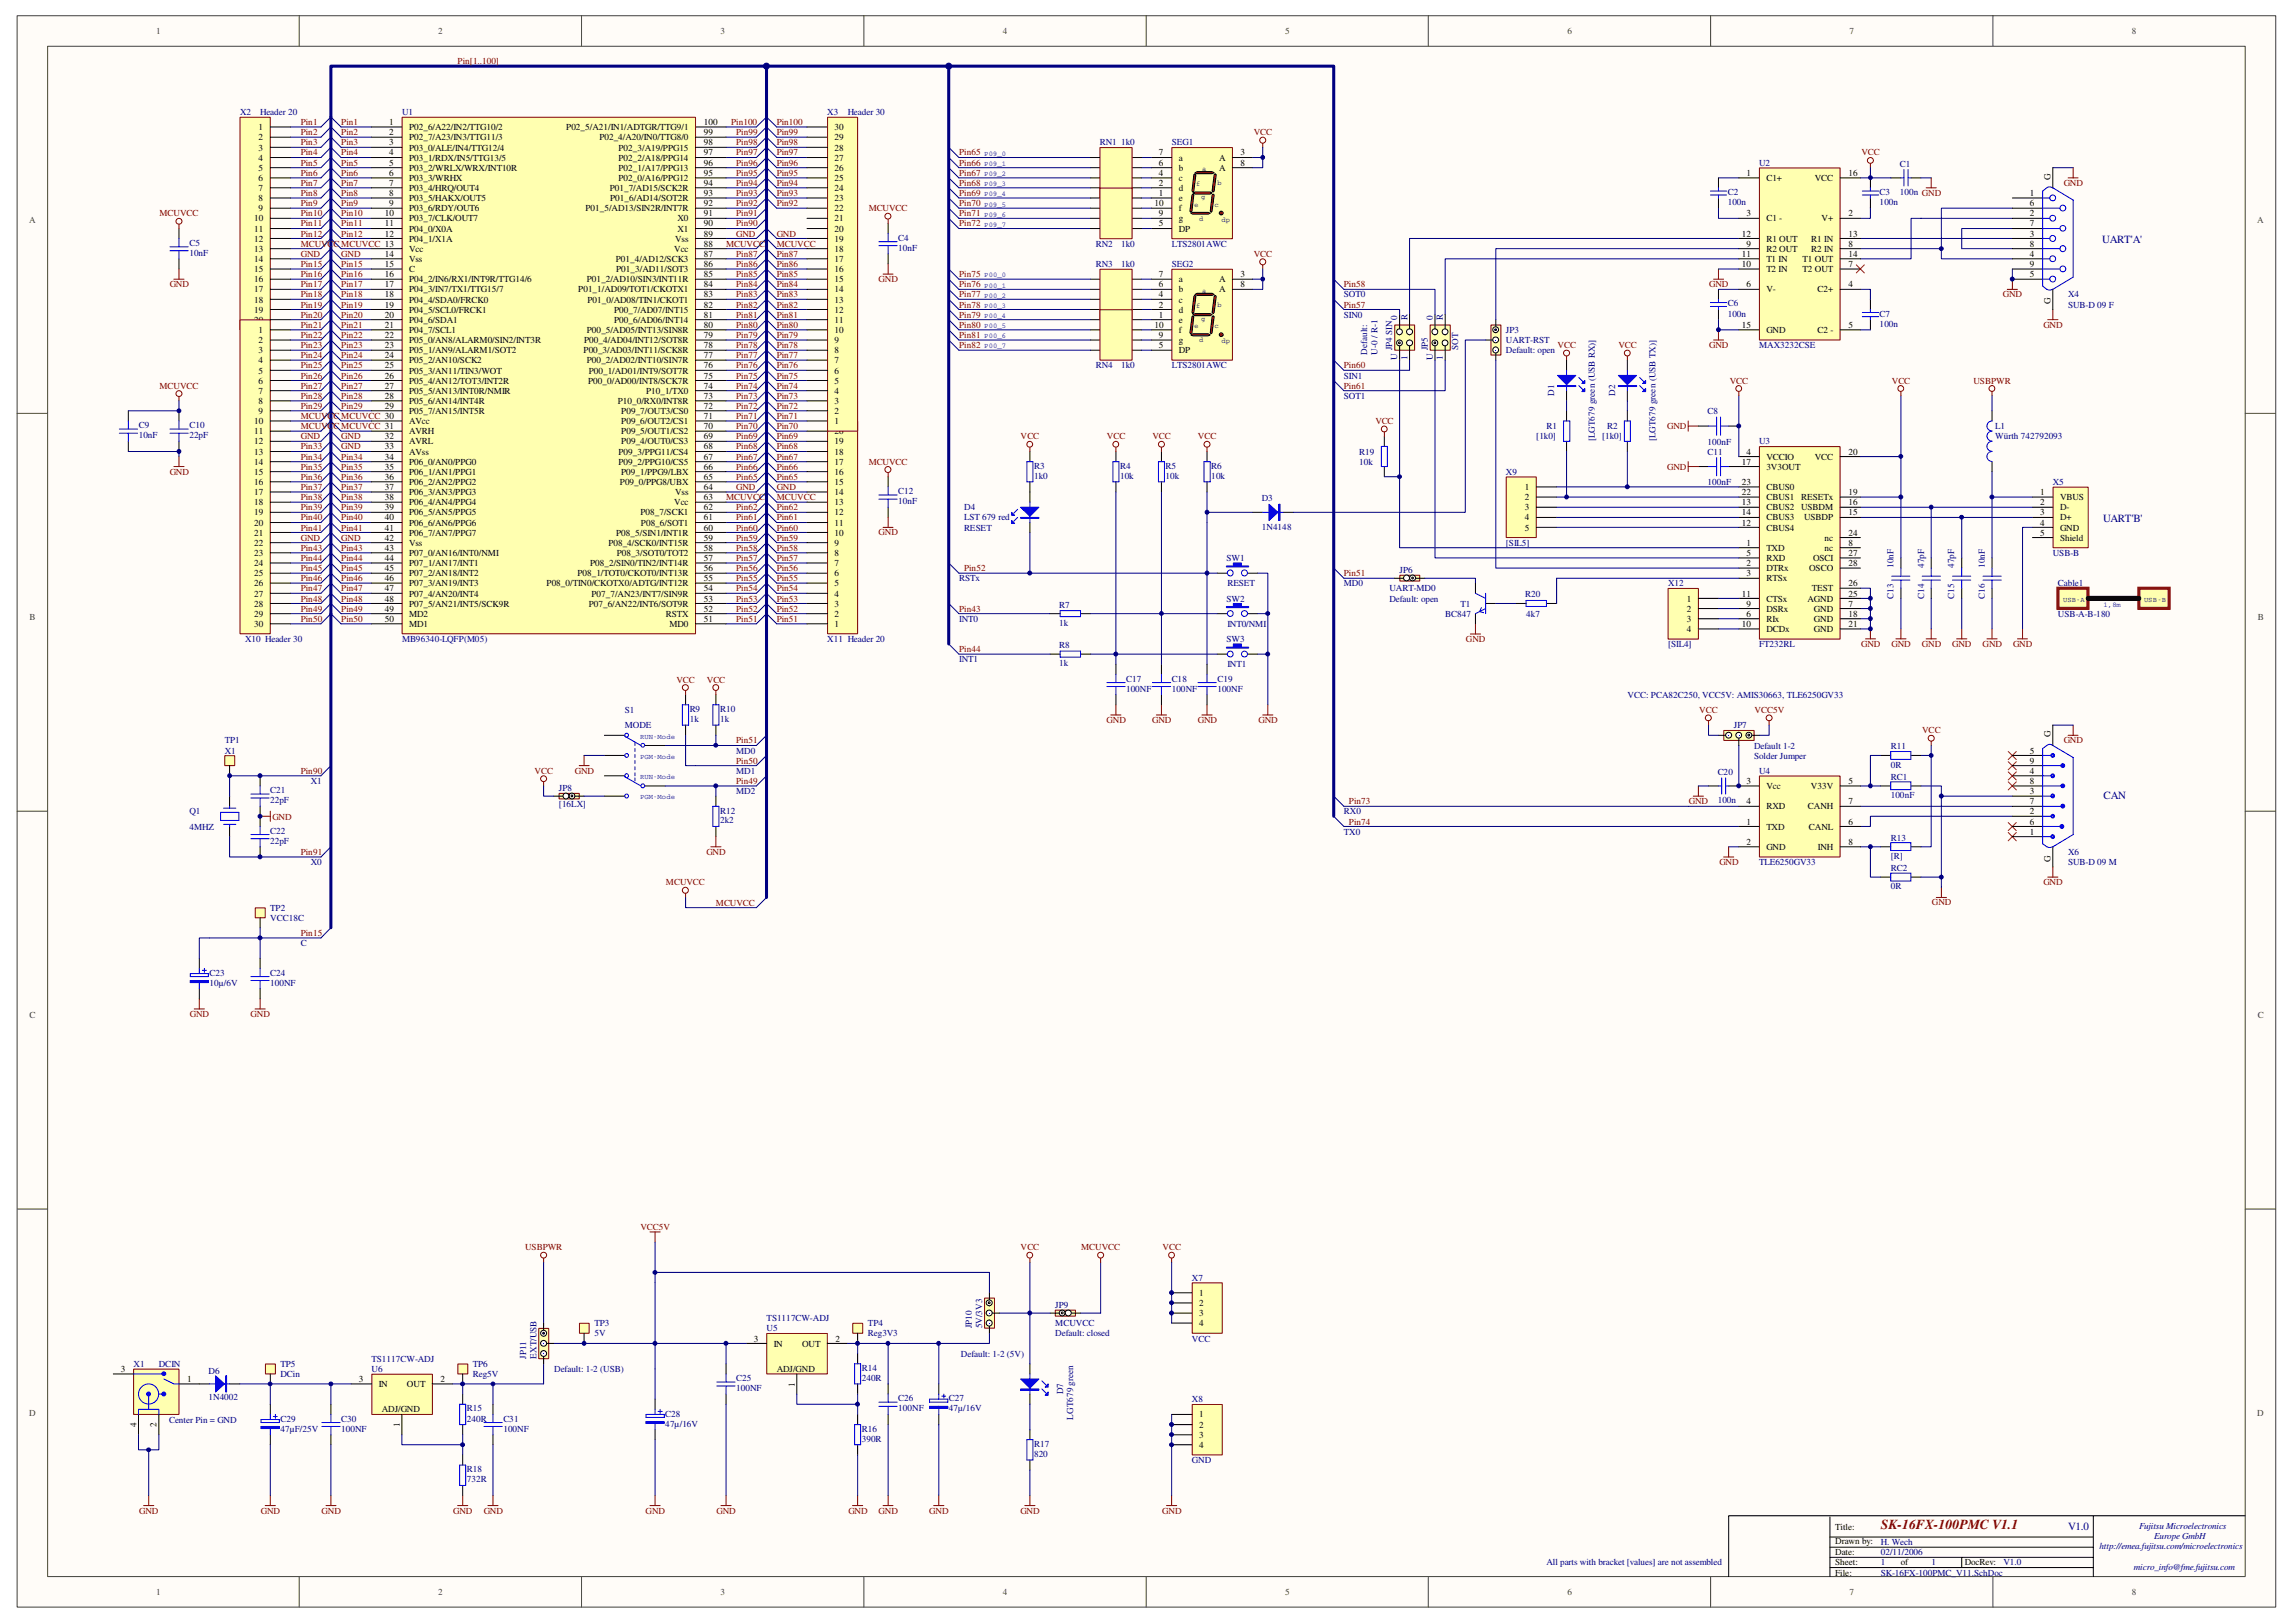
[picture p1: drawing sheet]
<svg xmlns="http://www.w3.org/2000/svg" width="420mm" height="297mm" viewBox="0 0 420 297" stroke-linecap="round" stroke-linejoin="round" font-family="sans-serif">
<defs><g id="words">
<text font-size="2.5" fill="#800000" x="344.3" y="279.9">SK-16FX-100PMC V1.1</text>
<g font-size="2" fill="#000080">
<text x="384.9" y="44.5">UART'A'</text>
<text x="385" y="95.5">UART'B'</text>
<text x="385.1" y="146.2">CAN</text>
<text x="378.6" y="280">V1.0</text>
</g>
<g font-size="1.7" fill="#404040">
<text x="28.6" y="6.2">1</text>
<text x="80.2" y="6.2">2</text>
<text x="131.9" y="6.2">3</text>
<text x="183.6" y="6.2">4</text>
<text x="235.3" y="6.2">5</text>
<text x="287" y="6.2">6</text>
<text x="338.6" y="6.2">7</text>
<text x="390.3" y="6.2">8</text>
<text x="5.3" y="40.7">A</text>
<text x="413.3" y="40.7">A</text>
<text x="5.4" y="113.5">B</text>
<text x="413.3" y="113.5">B</text>
<text x="5.4" y="186.4">C</text>
<text x="413.3" y="186.4">C</text>
<text x="5.3" y="259.2">D</text>
<text x="413.3" y="259.2">D</text>
<text x="28.6" y="291.9">1</text>
<text x="80.2" y="291.9">2</text>
<text x="131.9" y="291.9">3</text>
<text x="183.6" y="291.9">4</text>
<text x="235.3" y="291.9">5</text>
<text x="287" y="291.9">6</text>
<text x="338.6" y="291.9">7</text>
<text x="390.3" y="291.9">8</text>
</g>
<g font-size="1.7" fill="#800000">
<text x="83.8" y="11.8">Pin[1..100]</text>
<text x="55.1" y="22.9">Pin1</text>
<text x="62.5" y="22.9">Pin1</text>
<text x="133.9" y="22.9">Pin100</text>
<text x="142.2" y="22.9">Pin100</text>
<text x="55.1" y="24.8">Pin2</text>
<text x="55.1" y="26.6">Pin3</text>
<text x="55.1" y="28.4">Pin4</text>
<text x="62.5" y="24.8">Pin2</text>
<text x="62.5" y="26.6">Pin3</text>
<text x="62.5" y="28.4">Pin4</text>
<text x="134.8" y="28.4">Pin97</text>
<text x="134.8" y="26.6">Pin98</text>
<text x="134.8" y="24.8">Pin99</text>
<text x="142.2" y="26.6">Pin98</text>
<text x="142.2" y="24.8">Pin99</text>
<text x="142.2" y="28.4">Pin97</text>
<text x="175.6" y="28.4">Pin65</text>
<text x="229.5" y="24.8">VCC</text>
<text x="340.8" y="28.4">VCC</text>
<text x="55.1" y="30.3">Pin5</text>
<text x="55.1" y="32.2">Pin6</text>
<text x="55.1" y="34">Pin7</text>
<text x="55.1" y="35.9">Pin8</text>
<text x="62.5" y="30.3">Pin5</text>
<text x="62.5" y="32.2">Pin6</text>
<text x="62.5" y="34">Pin7</text>
<text x="62.5" y="35.9">Pin8</text>
<text x="134.8" y="35.9">Pin93</text>
<text x="134.8" y="34">Pin94</text>
<text x="134.8" y="32.2">Pin95</text>
<text x="134.8" y="30.3">Pin96</text>
<text x="142.2" y="35.9">Pin93</text>
<text x="142.2" y="34">Pin94</text>
<text x="142.2" y="32.2">Pin95</text>
<text x="142.2" y="30.3">Pin96</text>
<text x="175.6" y="30.3">Pin66</text>
<text x="175.6" y="32.2">Pin67</text>
<text x="175.6" y="34">Pin68</text>
<text x="175.6" y="35.9">Pin69</text>
<text x="377.8" y="34">GND</text>
<text x="29.2" y="39.6">MCUVCC</text>
<text x="55.1" y="37.8">Pin9</text>
<text x="55.1" y="39.6">Pin10</text>
<text x="55.1" y="41.4">Pin11</text>
<text x="62.5" y="37.8">Pin9</text>
<text x="62.5" y="39.6">Pin10</text>
<text x="62.5" y="41.4">Pin11</text>
<text x="134.8" y="41.4">Pin90</text>
<text x="134.8" y="39.6">Pin91</text>
<text x="134.8" y="37.8">Pin92</text>
<text x="142.2" y="37.8">Pin92</text>
<text x="159" y="38.7">MCUVCC</text>
<text x="175.6" y="37.8">Pin70</text>
<text x="175.6" y="39.6">Pin71</text>
<text x="175.6" y="41.4">Pin72</text>
<text x="55.1" y="43.3">Pin12</text>
<text x="55.1" y="45.2">MCUVCCMCUVCC 13</text>
<text x="55.1" y="47">GND</text>
<text x="62.5" y="43.3">Pin12</text>
<text x="62.5" y="47">GND</text>
<text x="132.9" y="45.2">MCUVCC</text>
<text x="134.8" y="47">Pin87</text>
<text x="134.8" y="43.3">GND</text>
<text x="142.2" y="47">Pin87</text>
<text x="142.2" y="45.2">MCUVCC</text>
<text x="142.2" y="43.3">GND</text>
<text x="229.5" y="47">VCC</text>
<text x="31.1" y="52.5">GND</text>
<text x="55.1" y="48.9">Pin15</text>
<text x="55.1" y="50.7">Pin16</text>
<text x="55.1" y="52.6">Pin17</text>
<text x="62.5" y="48.9">Pin15</text>
<text x="62.5" y="50.7">Pin16</text>
<text x="62.5" y="52.6">Pin17</text>
<text x="134.8" y="52.6">Pin84</text>
<text x="134.8" y="50.7">Pin85</text>
<text x="134.8" y="48.9">Pin86</text>
<text x="142.2" y="52.6">Pin84</text>
<text x="142.2" y="50.7">Pin85</text>
<text x="142.2" y="48.9">Pin86</text>
<text x="160.9" y="51.6">GND</text>
<text x="175.6" y="50.7">Pin75</text>
<text x="175.6" y="52.6">Pin76</text>
<text x="246" y="52.6">Pin58</text>
<text x="312.9" y="52.5">GND</text>
<text x="55.1" y="54.4">Pin18</text>
<text x="55.1" y="56.3">Pin19</text>
<text x="55.1" y="58.2">Pin20</text>
<text x="55.1" y="60">Pin21</text>
<text x="62.5" y="54.4">Pin18</text>
<text x="62.5" y="56.3">Pin19</text>
<text x="62.5" y="58.2">Pin20</text>
<text x="62.5" y="60">Pin21</text>
<text x="134.8" y="58.2">Pin81</text>
<text x="134.8" y="56.3">Pin82</text>
<text x="134.8" y="54.4">Pin83</text>
<text x="134.8" y="60">Pin80</text>
<text x="142.2" y="60">Pin80</text>
<text x="142.2" y="58.2">Pin81</text>
<text x="142.2" y="56.3">Pin82</text>
<text x="142.2" y="54.4">Pin83</text>
<text x="175.6" y="54.4">Pin77</text>
<text x="175.6" y="56.3">Pin78</text>
<text x="175.6" y="58.2">Pin79</text>
<text x="175.6" y="60">Pin80</text>
<text x="246" y="56.3">Pin57</text>
<text x="366.7" y="54.4">GND</text>
<text x="374.1" y="60">GND</text>
<text x="55.1" y="61.8">Pin22</text>
<text x="55.1" y="63.7">Pin23</text>
<text x="55.1" y="65.6">Pin24</text>
<text x="62.5" y="61.8">Pin22</text>
<text x="62.5" y="63.7">Pin23</text>
<text x="62.5" y="65.6">Pin24</text>
<text x="134.8" y="65.6">Pin77</text>
<text x="134.8" y="63.7">Pin78</text>
<text x="134.8" y="61.8">Pin79</text>
<text x="142.2" y="65.6">Pin77</text>
<text x="142.2" y="63.7">Pin78</text>
<text x="142.2" y="61.8">Pin79</text>
<text x="175.6" y="61.8">Pin81</text>
<text x="175.6" y="63.7">Pin82</text>
<text x="285.2" y="63.7">VCC</text>
<text x="296.3" y="63.7">VCC</text>
<text x="312.9" y="63.7">GND</text>
<text x="29.2" y="71.1">MCUVCC</text>
<text x="55.1" y="67.4">Pin25</text>
<text x="55.1" y="69.3">Pin26</text>
<text x="55.1" y="71.1">Pin27</text>
<text x="62.5" y="67.4">Pin25</text>
<text x="62.5" y="69.3">Pin26</text>
<text x="62.5" y="71.1">Pin27</text>
<text x="134.8" y="71.1">Pin74</text>
<text x="134.8" y="69.3">Pin75</text>
<text x="134.8" y="67.4">Pin76</text>
<text x="142.2" y="71.1">Pin74</text>
<text x="142.2" y="69.3">Pin75</text>
<text x="142.2" y="67.4">Pin76</text>
<text x="246" y="67.4">Pin60</text>
<text x="246" y="71.1">Pin61</text>
<text x="316.7" y="70.2">VCC</text>
<text x="346.4" y="70.2">VCC</text>
<text x="361.3" y="70.2">USBPWR</text>
<text x="55.1" y="73">Pin28</text>
<text x="55.1" y="74.8">Pin29</text>
<text x="55.1" y="76.7">MCUVCCMCUVCC 30</text>
<text x="62.5" y="73">Pin28</text>
<text x="62.5" y="74.8">Pin29</text>
<text x="134.8" y="76.7">Pin71</text>
<text x="134.8" y="74.8">Pin72</text>
<text x="134.8" y="73">Pin73</text>
<text x="142.2" y="76.7">Pin71</text>
<text x="142.2" y="74.8">Pin72</text>
<text x="142.2" y="73">Pin73</text>
<text x="251.8" y="77.6">VCC</text>
<text x="55.1" y="78.6">MCUVCCMCUVCC 31</text>
<text x="55.1" y="80.4">GND</text>
<text x="55.1" y="82.3">Pin33</text>
<text x="62.5" y="80.4">GND</text>
<text x="62.5" y="82.3">GND</text>
<text x="134.8" y="82.3">Pin68</text>
<text x="134.8" y="80.4">Pin69</text>
<text x="134.8" y="78.6">Pin70</text>
<text x="142.2" y="82.3">Pin68</text>
<text x="142.2" y="80.4">Pin69</text>
<text x="142.2" y="78.6">Pin70</text>
<text x="186.9" y="80.4">VCC</text>
<text x="202.6" y="80.4">VCC</text>
<text x="211" y="80.4">VCC</text>
<text x="219.3" y="80.4">VCC</text>
<text x="305.2" y="78.6">GND</text>
<text x="31.1" y="86.9">GND</text>
<text x="55.1" y="84.1">Pin34</text>
<text x="55.1" y="86">Pin35</text>
<text x="55.1" y="87.8">Pin36</text>
<text x="55.1" y="89.7">Pin37</text>
<text x="62.5" y="84.1">Pin34</text>
<text x="62.5" y="86">Pin35</text>
<text x="62.5" y="87.8">Pin36</text>
<text x="62.5" y="89.7">Pin37</text>
<text x="134.8" y="89.7">GND</text>
<text x="134.8" y="87.8">Pin65</text>
<text x="134.8" y="86">Pin66</text>
<text x="134.8" y="84.1">Pin67</text>
<text x="142.2" y="89.7">GND</text>
<text x="142.2" y="87.8">Pin65</text>
<text x="142.2" y="86">Pin66</text>
<text x="142.2" y="84.1">Pin67</text>
<text x="159" y="85">MCUVCC</text>
<text x="305.2" y="86">GND</text>
<text x="55.1" y="91.5">Pin38</text>
<text x="55.1" y="93.4">Pin39</text>
<text x="55.1" y="95.2">Pin40</text>
<text x="62.5" y="91.5">Pin38</text>
<text x="62.5" y="93.4">Pin39</text>
<text x="62.5" y="95.2">Pin40</text>
<text x="132.9" y="91.5">MCUVCC</text>
<text x="134.8" y="95.2">Pin61</text>
<text x="134.8" y="93.4">Pin62</text>
<text x="142.2" y="95.3">Pin61</text>
<text x="142.2" y="93.4">Pin62</text>
<text x="142.2" y="91.5">MCUVCC</text>
<text x="55.1" y="97.1">Pin41</text>
<text x="55.1" y="99">GND</text>
<text x="55.1" y="100.8">Pin43</text>
<text x="62.5" y="97.1">Pin41</text>
<text x="62.5" y="99">GND</text>
<text x="62.5" y="100.8">Pin43</text>
<text x="134.8" y="100.8">Pin58</text>
<text x="134.8" y="99">Pin59</text>
<text x="134.8" y="97.1">Pin60</text>
<text x="142.2" y="100.8">Pin58</text>
<text x="142.2" y="99">Pin59</text>
<text x="142.2" y="97.1">Pin60</text>
<text x="160.9" y="98">GND</text>
<text x="55.1" y="102.7">Pin44</text>
<text x="55.1" y="104.5">Pin45</text>
<text x="55.1" y="106.4">Pin46</text>
<text x="62.5" y="102.7">Pin44</text>
<text x="62.5" y="104.5">Pin45</text>
<text x="62.5" y="106.4">Pin46</text>
<text x="134.8" y="106.4">Pin55</text>
<text x="134.8" y="104.5">Pin56</text>
<text x="134.8" y="102.7">Pin57</text>
<text x="142.2" y="106.4">Pin55</text>
<text x="142.2" y="104.5">Pin56</text>
<text x="142.2" y="102.7">Pin57</text>
<text x="176.5" y="104.5">Pin52</text>
<text x="246" y="105.5">Pin51</text>
<text x="55.1" y="108.2">Pin47</text>
<text x="55.1" y="110.1">Pin48</text>
<text x="55.1" y="111.9">Pin49</text>
<text x="55.1" y="113.8">Pin50</text>
<text x="62.5" y="108.2">Pin47</text>
<text x="62.5" y="110.1">Pin48</text>
<text x="62.5" y="111.9">Pin49</text>
<text x="62.5" y="113.8">Pin50</text>
<text x="134.8" y="113.8">Pin51</text>
<text x="134.8" y="111.9">Pin52</text>
<text x="134.8" y="110.1">Pin53</text>
<text x="134.8" y="108.2">Pin54</text>
<text x="142.2" y="113.8">Pin51</text>
<text x="142.2" y="111.9">Pin52</text>
<text x="142.2" y="110.1">Pin53</text>
<text x="142.2" y="108.2">Pin54</text>
<text x="175.6" y="111.9">Pin43</text>
<text x="175.6" y="119.4">Pin44</text>
<text x="268.4" y="117.5">GND</text>
<text x="340.7" y="118.4">GND</text>
<text x="346.3" y="118.4">GND</text>
<text x="351.9" y="118.4">GND</text>
<text x="357.4" y="118.4">GND</text>
<text x="363" y="118.4">GND</text>
<text x="368.6" y="118.4">GND</text>
<text x="123.8" y="124.9">VCC</text>
<text x="129.4" y="124.9">VCC</text>
<text x="311.1" y="130.5">VCC</text>
<text x="321.2" y="130.5">VCC5V</text>
<text x="134.8" y="136.1">Pin51</text>
<text x="202.6" y="132.3">GND</text>
<text x="210.9" y="132.3">GND</text>
<text x="219.3" y="132.3">GND</text>
<text x="230.4" y="132.3">GND</text>
<text x="351.9" y="134.2">VCC</text>
<text x="377.8" y="136">GND</text>
<text x="55.1" y="141.6">Pin90</text>
<text x="97.9" y="141.6">VCC</text>
<text x="105.2" y="141.6">GND</text>
<text x="134.8" y="143.5">Pin49</text>
<text x="134.8" y="139.8">Pin50</text>
<text x="49.9" y="150">GND</text>
<text x="247" y="147.2">Pin73</text>
<text x="309.2" y="147.2">GND</text>
<text x="247" y="150.9">Pin74</text>
<text x="55.1" y="156.5">Pin91</text>
<text x="129.3" y="156.4">GND</text>
<text x="314.8" y="158.3">GND</text>
<text x="121.9" y="162.1">MCUVCC</text>
<text x="131.1" y="165.7">MCUVCC</text>
<text x="353.7" y="165.7">GND</text>
<text x="374.1" y="162">GND</text>
<text x="55.1" y="171.3">Pin15</text>
<text x="34.8" y="186.1">GND</text>
<text x="45.9" y="186.1">GND</text>
<text x="117.3" y="225.1">VCC5V</text>
<text x="96.1" y="228.8">USBPWR</text>
<text x="186.9" y="228.8">VCC</text>
<text x="198" y="228.8">MCUVCC</text>
<text x="212.9" y="228.8">VCC</text>
<text x="25.5" y="277">GND</text>
<text x="47.8" y="277">GND</text>
<text x="58.9" y="277">GND</text>
<text x="83" y="277">GND</text>
<text x="88.6" y="277">GND</text>
<text x="118.2" y="277">GND</text>
<text x="131.2" y="277">GND</text>
<text x="155.3" y="277">GND</text>
<text x="160.9" y="277">GND</text>
<text x="170.1" y="277">GND</text>
<text x="186.8" y="277">GND</text>
<text x="212.8" y="277">GND</text>
</g>
<g font-size="1.7" fill="#000080">
<text x="43.9" y="21">X2</text>
<text x="47.6" y="21">Header 20</text>
<text x="73.6" y="21">U1</text>
<text x="151.5" y="21">X3</text>
<text x="155.2" y="21">Header 30</text>
<text x="201.4" y="26.6">RN1</text>
<text x="205.3" y="26.6">1k0</text>
<text x="214.5" y="26.6">SEG1</text>
<text x="316.3" y="35.7">C2</text>
<text x="322.1" y="30.3">U2</text>
<text x="344.1" y="35.7">C3</text>
<text x="347.9" y="30.5">C1</text>
<text x="347.9" y="35.7">100n GND</text>
<text x="316.3" y="37.5">100n</text>
<text x="344.1" y="37.5">100n</text>
<text x="34.7" y="45">C5</text>
<text x="34.7" y="46.8">10nF</text>
<text x="164.5" y="44.1">C4</text>
<text x="164.5" y="45.9">10nF</text>
<text x="200.6" y="45.2">RN2</text>
<text x="205.3" y="45.2">1k0</text>
<text x="214.5" y="45.2">LTS2801AWC</text>
<text x="200.6" y="48.9">RN3</text>
<text x="205.3" y="48.9">1k0</text>
<text x="214.5" y="48.9">SEG2</text>
<text x="246" y="58.2">SIN0</text>
<text x="246" y="54.4">SOT0</text>
<text x="255.8" y="58.5" transform="rotate(-90 255.8 58.5)">0</text>
<text x="257.7" y="58.5" transform="rotate(-90 257.7 58.5)">R</text>
<text x="262.3" y="58.5" transform="rotate(-90 262.3 58.5)">0</text>
<text x="264.2" y="58.5" transform="rotate(-90 264.2 58.5)">R</text>
<text x="316.3" y="56.1">C6</text>
<text x="316.3" y="58">100n</text>
<text x="344.1" y="58">C7</text>
<text x="344.1" y="59.8">100n</text>
<text x="378.6" y="54.4">X4</text>
<text x="378.6" y="56.3">SUB-D 09 F</text>
<text x="250.3" y="64.9" transform="rotate(-90 250.3 64.9)">Default:</text>
<text x="252.2" y="64.9" transform="rotate(-90 252.2 64.9)">U-0 / R-1</text>
<text x="254.9" y="64.1" transform="rotate(-90 254.9 64.1)">JP4 SIN</text>
<text x="255.8" y="66" transform="rotate(-90 255.8 66)">U</text>
<text x="257.7" y="66" transform="rotate(-90 257.7 66)">1</text>
<text x="261.4" y="64.1" transform="rotate(-90 261.4 64.1)">JP5</text>
<text x="262.3" y="66" transform="rotate(-90 262.3 66)">U</text>
<text x="264.2" y="66" transform="rotate(-90 264.2 66)">1</text>
<text x="267" y="64.1" transform="rotate(-90 267 64.1)">SOT</text>
<text x="275.7" y="60.9">JP3</text>
<text x="275.7" y="62.8">UART-RST</text>
<text x="275.7" y="64.6">Default: open</text>
<text x="322.1" y="63.7">MAX3232CSE</text>
<text x="200.6" y="67.4">RN4</text>
<text x="205.3" y="67.4">1k0</text>
<text x="214.5" y="67.4">LTS2801AWC</text>
<text x="246" y="69.3">SIN1</text>
<text x="246" y="73">SOT1</text>
<text x="284.6" y="72.4" transform="rotate(-90 284.6 72.4)">D1</text>
<text x="295.7" y="72.4" transform="rotate(-90 295.7 72.4)">D2</text>
<text x="312.6" y="75.8">C8</text>
<text x="25.4" y="78.4">C9</text>
<text x="25.4" y="80.2">10nF</text>
<text x="34.7" y="78.4">C10</text>
<text x="34.7" y="80.2">22pF</text>
<text x="248.8" y="83.2">R19</text>
<text x="281.3" y="80.4">[1k0]</text>
<text x="283.1" y="78.6">R1</text>
<text x="292" y="80.8" transform="rotate(-90 292 80.8)">[LGT679 green (USB RX)]</text>
<text x="293.3" y="80.4">[1k0]</text>
<text x="294.3" y="78.6">R2</text>
<text x="303.1" y="80.8" transform="rotate(-90 303.1 80.8)">[LGT679 green (USB TX)]</text>
<text x="312.6" y="81.4">100nF</text>
<text x="312.6" y="83.2">C11</text>
<text x="322.1" y="81.3">U3</text>
<text x="365.3" y="78.6">L1</text>
<text x="365.3" y="80.4">Würth 742792093</text>
<text x="189.3" y="85.8">R3</text>
<text x="189.3" y="87.6">1k0</text>
<text x="205.1" y="85.8">R4</text>
<text x="205.1" y="87.6">10k</text>
<text x="213.4" y="85.8">R5</text>
<text x="213.4" y="87.6">10k</text>
<text x="221.7" y="85.8">R6</text>
<text x="221.7" y="87.6">10k</text>
<text x="248.8" y="85">10k</text>
<text x="275.7" y="86.9">X9</text>
<text x="312.6" y="88.8">100nF</text>
<text x="375.8" y="88.8">X5</text>
<text x="164.5" y="90.4">C12</text>
<text x="164.5" y="92.3">10nF</text>
<text x="176.5" y="93.4">D4</text>
<text x="176.5" y="95.2">LST 679 red</text>
<text x="231" y="91.7">D3</text>
<text x="176.5" y="97.1">RESET</text>
<text x="231" y="96.9">1N4148</text>
<text x="275.7" y="99.9">[SIL5]</text>
<text x="375.8" y="101.7">USB-B</text>
<text x="175.6" y="106.4">RSTx</text>
<text x="224.5" y="102.7">SW1</text>
<text x="224.7" y="107.3">RESET</text>
<text x="246" y="107.3">MD0</text>
<text x="256.2" y="104.9">JP6</text>
<text x="305.4" y="107.3">X12</text>
<text x="346.7" y="104" transform="rotate(-90 346.7 104)">10nF</text>
<text x="352.3" y="104" transform="rotate(-90 352.3 104)">47pF</text>
<text x="357.8" y="104" transform="rotate(-90 357.8 104)">47pF</text>
<text x="363.4" y="104" transform="rotate(-90 363.4 104)">10nF</text>
<text x="376.8" y="107.3">Cable1</text>
<text x="175.6" y="113.8">INT0</text>
<text x="193.9" y="111.2">R7</text>
<text x="224.5" y="110.1">SW2</text>
<text x="254.4" y="108.2">UART-MD0</text>
<text x="254.4" y="110.1">Default: open</text>
<text x="264.6" y="112.9">BC847</text>
<text x="267.4" y="111">T1</text>
<text x="279.2" y="109.3">R20</text>
<text x="279.4" y="112.9">4k7</text>
<text x="346.7" y="109.6" transform="rotate(-90 346.7 109.6)">C13</text>
<text x="352.3" y="109.6" transform="rotate(-90 352.3 109.6)">C14</text>
<text x="357.8" y="109.6" transform="rotate(-90 357.8 109.6)">C15</text>
<text x="363.4" y="109.6" transform="rotate(-90 363.4 109.6)">C16</text>
<text x="376.8" y="112.9">USB-A-B-180</text>
<text x="44.9" y="117.5">X10 Header 30</text>
<text x="73.6" y="117.5">MB96340-LQFP(M05)</text>
<text x="151.5" y="117.5">X11 Header 20</text>
<text x="193.9" y="118.6">R8</text>
<text x="193.9" y="114.6">1k</text>
<text x="224.5" y="117.5">SW3</text>
<text x="224.7" y="114.7">INT0/NMI</text>
<text x="305.4" y="118.4">[SIL4]</text>
<text x="322.1" y="118.4">FT232RL</text>
<text x="175.6" y="121.2">INT1</text>
<text x="193.9" y="122">1k</text>
<text x="206.2" y="124.8">C17</text>
<text x="214.5" y="124.8">C18</text>
<text x="222.9" y="124.8">C19</text>
<text x="224.7" y="122.1">INT1</text>
<text x="114.4" y="130.5">S1</text>
<text x="126.3" y="130.3">R9</text>
<text x="131.8" y="130.3">R10</text>
<text x="206.2" y="126.6">100NF</text>
<text x="214.5" y="126.6">100NF</text>
<text x="222.9" y="126.6">100NF</text>
<text x="298" y="127.7">VCC: PCA82C250, VCC5V: AMIS30663, TLE6250GV33</text>
<text x="41.1" y="136.1">TP1</text>
<text x="41.1" y="137.9">X1</text>
<text x="114.4" y="133.3">MODE</text>
<text x="126.3" y="132.2">1k</text>
<text x="131.8" y="132.2">1k</text>
<text x="134.8" y="137.9">MD0</text>
<text x="317.5" y="133.3">JP7</text>
<text x="321.1" y="137">Default 1-2</text>
<text x="346.2" y="137.2">R11</text>
<text x="56.9" y="143.5">X1</text>
<text x="134.8" y="141.6">MD1</text>
<text x="314.5" y="141.8">C20</text>
<text x="321.1" y="138.9">Solder Jumper</text>
<text x="322.1" y="141.6">U4</text>
<text x="346.2" y="142.7">RC1</text>
<text x="346.2" y="140.5">0R</text>
<text x="34.7" y="149.1">Q1</text>
<text x="49.5" y="145.2">C21</text>
<text x="49.5" y="147">22pF</text>
<text x="102.3" y="144.8">JP8</text>
<text x="102.3" y="147.7">[16LX]</text>
<text x="131.8" y="148.9">R12</text>
<text x="134.8" y="145.3">MD2</text>
<text x="246" y="149.1">RX0</text>
<text x="314.5" y="147">100n</text>
<text x="346.2" y="146.1">100nF</text>
<text x="34.7" y="151.8">4MHZ</text>
<text x="49.5" y="152.6">C22</text>
<text x="49.5" y="154.4">22pF</text>
<text x="131.8" y="150.7">2k2</text>
<text x="246" y="152.8">TX0</text>
<text x="346.2" y="153.9">R13</text>
<text x="56.9" y="158.3">X0</text>
<text x="322.1" y="158.3">TLE6250GV33</text>
<text x="346.2" y="159.4">RC2</text>
<text x="346.2" y="157.2">[R]</text>
<text x="378.6" y="156.5">X6</text>
<text x="378.6" y="158.3">SUB-D 09 M</text>
<text x="49.5" y="166.7">TP2</text>
<text x="346.2" y="162.8">0R</text>
<text x="49.5" y="168.5">VCC18C</text>
<text x="55.1" y="173.2">C</text>
<text x="38.4" y="178.6">C23</text>
<text x="49.5" y="178.6">C24</text>
<text x="38.4" y="180.4">10µ/6V</text>
<text x="49.5" y="180.4">100NF</text>
<text x="193.2" y="239.4">JP9</text>
<text x="218.2" y="234.4">X7</text>
<text x="108.8" y="242.7">TP3</text>
<text x="108.8" y="244.6">5V</text>
<text x="140.3" y="243.7">U5</text>
<text x="140.3" y="241.8">TS1117CW-ADJ</text>
<text x="158.9" y="242.7">TP4</text>
<text x="158.9" y="244.6">Reg3V3</text>
<text x="177.9" y="243.1" transform="rotate(-90 177.9 243.1)">JP10</text>
<text x="179.8" y="243.1" transform="rotate(-90 179.8 243.1)">5V/3V3</text>
<text x="193.2" y="244.6">Default: closed</text>
<text x="193.2" y="242.7">MCUVCC</text>
<text x="218.2" y="245.5">VCC</text>
<text x="24.5" y="250.1">X1</text>
<text x="29.1" y="250.1">DCIN</text>
<text x="38.2" y="251.5">D6</text>
<text x="51.4" y="250.1">TP5</text>
<text x="68" y="251.1">U6</text>
<text x="68" y="249.2">TS1117CW-ADJ</text>
<text x="86.6" y="250.1">TP6</text>
<text x="96.4" y="248.7" transform="rotate(-90 96.4 248.7)">JP11</text>
<text x="98.2" y="248.7" transform="rotate(-90 98.2 248.7)">EXT/USB</text>
<text x="101.5" y="251.1">Default: 1-2 (USB)</text>
<text x="157.8" y="250.9">R14</text>
<text x="175.9" y="248.3">Default: 1-2 (5V)</text>
<text x="38.2" y="256.3">1N4002</text>
<text x="51.4" y="252">DCin</text>
<text x="86.6" y="252">Reg5V</text>
<text x="134.8" y="252.8">C25</text>
<text x="134.8" y="254.6">100NF</text>
<text x="157.8" y="252.8">240R</text>
<text x="164.5" y="256.5">C26</text>
<text x="173.7" y="256.5">C27</text>
<text x="194.6" y="255.2" transform="rotate(-90 194.6 255.2)">D7</text>
<text x="218.2" y="256.7">X8</text>
<text x="30.9" y="260.3">Center Pin = GND</text>
<text x="51.4" y="260.2">C29</text>
<text x="51.4" y="262">47µF/25V</text>
<text x="62.5" y="260.2">C30</text>
<text x="62.5" y="262">100NF</text>
<text x="85.5" y="258.3">R15</text>
<text x="85.5" y="260.2">240R</text>
<text x="92.2" y="260.2">C31</text>
<text x="92.2" y="262">100NF</text>
<text x="121.8" y="259.2">C28</text>
<text x="121.8" y="261.1">47µ/16V</text>
<text x="157.8" y="262">R16</text>
<text x="157.8" y="263.9">390R</text>
<text x="164.5" y="258.3">100NF</text>
<text x="173.7" y="258.3">47µ/16V</text>
<text x="196.5" y="259.8" transform="rotate(-90 196.5 259.8)">LGT679 green</text>
<text x="85.5" y="269.5">R18</text>
<text x="189.3" y="264.8">R17</text>
<text x="189.3" y="266.7">820</text>
<text x="218.2" y="267.8">GND</text>
<text x="85.5" y="271.3">732R</text>
<text x="391.6" y="279.9">Fujitsu Microelectronics</text>
<text x="394.4" y="281.7">Europe GmbH</text>
<text x="283.1" y="286.3">All parts with bracket [values] are not assembled</text>
<text x="344.3" y="286.5">1</text>
<text x="344.3" y="282.8">H. Wech</text>
<text x="344.3" y="284.6">02/11/2006</text>
<text x="353.6" y="286.5">1</text>
<text x="366.8" y="286.5">V1.0</text>
<text x="384.4" y="283.5">http://emea.fujitsu.com/microelectronics</text>
<text x="390.7" y="287.3">micro_info@fme.fujitsu.com</text>
<text x="344.3" y="288.4">SK-16FX-100PMC_V11.SchDoc</text>
</g>
<g font-size="1.7">
<text x="47.3" y="23.8">1</text>
<text x="71.2" y="22.9">1</text>
<text x="74.9" y="23.8">P02_6/A22/IN2/TTG10/2</text>
<text x="103.7" y="23.8">P02_5/A21/IN1/ADTGR/TTG9/1</text>
<text x="128.9" y="22.9">100</text>
<text x="152.8" y="23.8">30</text>
<text x="47.3" y="25.7">2</text>
<text x="47.3" y="27.6">3</text>
<text x="47.3" y="29.4">4</text>
<text x="71.2" y="24.8">2</text>
<text x="71.2" y="26.6">3</text>
<text x="71.2" y="28.4">4</text>
<text x="74.9" y="25.7">P02_7/A23/IN3/TTG11/3</text>
<text x="74.9" y="27.6">P03_0/ALE/IN4/TTG12/4</text>
<text x="74.9" y="29.4">P03_1/RDX/IN5/TTG13/5</text>
<text x="109.7" y="25.7">P02_4/A20/IN0/TTG8/0</text>
<text x="113.2" y="29.4">P02_2/A18/PPG14</text>
<text x="113.2" y="27.6">P02_3/A19/PPG15</text>
<text x="128.9" y="24.8">99</text>
<text x="128.9" y="28.4">97</text>
<text x="128.9" y="26.6">98</text>
<text x="152.8" y="29.4">27</text>
<text x="152.8" y="27.6">28</text>
<text x="152.8" y="25.7">29</text>
<text x="212.2" y="28.4">7</text>
<text x="215.8" y="29.4">a</text>
<text x="223.2" y="29.4">A</text>
<text x="227.1" y="28.4">3</text>
<text x="47.3" y="31.2">5</text>
<text x="47.3" y="33.1">6</text>
<text x="47.3" y="35">7</text>
<text x="71.2" y="30.3">5</text>
<text x="71.2" y="32.2">6</text>
<text x="71.2" y="34">7</text>
<text x="71.2" y="35.9">8</text>
<text x="74.9" y="31.2">P03_2/WRLX/WRX/INT10R</text>
<text x="74.9" y="33.1">P03_3/WRHX</text>
<text x="74.9" y="35">P03_4/HRQ/OUT4</text>
<text x="111.6" y="35">P01_7/AD15/SCK2R</text>
<text x="113.2" y="33.1">P02_0/A16/PPG12</text>
<text x="113.2" y="31.2">P02_1/A17/PPG13</text>
<text x="128.9" y="35.9">93</text>
<text x="128.9" y="34">94</text>
<text x="128.9" y="32.2">95</text>
<text x="128.9" y="30.3">96</text>
<text x="152.8" y="35">24</text>
<text x="152.8" y="33.1">25</text>
<text x="152.8" y="31.2">26</text>
<text x="212.2" y="35.9">1</text>
<text x="212.2" y="34">2</text>
<text x="212.2" y="32.2">4</text>
<text x="212.2" y="30.3">6</text>
<text x="215.8" y="35">d</text>
<text x="215.8" y="33.1">c</text>
<text x="215.8" y="31.2">b</text>
<text x="223.2" y="31.2">A</text>
<text x="227.1" y="30.3">8</text>
<text x="319.7" y="32.2">1</text>
<text x="323.4" y="33.1">C1+</text>
<text x="332.2" y="33.1">VCC</text>
<text x="338.4" y="32.2">16</text>
<text x="371.6" y="35.9">1</text>
<text x="375.4" y="32.9" transform="rotate(-90 375.4 32.9)">G</text>
<text x="46.5" y="40.5">10</text>
<text x="47.3" y="36.8">8</text>
<text x="47.3" y="38.7">9</text>
<text x="70.4" y="39.6">10</text>
<text x="70.4" y="41.4">11</text>
<text x="71.2" y="37.8">9</text>
<text x="74.9" y="36.8">P03_5/HAKX/OUT5</text>
<text x="74.9" y="38.7">P03_6/RDY/OUT6</text>
<text x="74.9" y="40.5">P03_7/CLK/OUT7</text>
<text x="107.2" y="38.7">P01_5/AD13/SIN2R/INT7R</text>
<text x="111.7" y="36.8">P01_6/AD14/SOT2R</text>
<text x="124" y="40.5">X0</text>
<text x="128.9" y="41.4">90</text>
<text x="128.9" y="39.6">91</text>
<text x="128.9" y="37.8">92</text>
<text x="152.8" y="40.5">21</text>
<text x="152.8" y="38.7">22</text>
<text x="152.8" y="36.8">23</text>
<text x="211.4" y="37.8">10</text>
<text x="212.2" y="39.6">9</text>
<text x="212.2" y="41.4">5</text>
<text x="215.8" y="38.7">f</text>
<text x="215.8" y="40.5">g</text>
<text x="215.8" y="36.8">e</text>
<text x="319.7" y="39.6">3</text>
<text x="323.4" y="40.5">C1 -</text>
<text x="333.5" y="40.5">V+</text>
<text x="338.4" y="39.6">2</text>
<text x="371.6" y="37.8">6</text>
<text x="371.6" y="39.6">2</text>
<text x="371.6" y="41.4">7</text>
<text x="46.5" y="42.4">11</text>
<text x="46.5" y="44.2">12</text>
<text x="46.5" y="46.1">13</text>
<text x="46.5" y="48">14</text>
<text x="70.4" y="43.3">12</text>
<text x="70.4" y="47">14</text>
<text x="74.9" y="42.4">P04_0/X0A</text>
<text x="74.9" y="44.2">P04_1/X1A</text>
<text x="74.9" y="46.1">Vcc</text>
<text x="74.9" y="48">Vss</text>
<text x="112.7" y="48">P01_4/AD12/SCK3</text>
<text x="123.4" y="46.1">Vcc</text>
<text x="123.6" y="44.2">Vss</text>
<text x="124" y="42.4">X1</text>
<text x="128.9" y="43.3">89</text>
<text x="128.9" y="47">87</text>
<text x="128.9" y="45.2">88</text>
<text x="152.8" y="48">17</text>
<text x="152.8" y="46.1">18</text>
<text x="152.8" y="44.2">19</text>
<text x="152.8" y="42.4">20</text>
<text x="215.8" y="42.4">DP</text>
<text x="318.9" y="47">11</text>
<text x="318.9" y="43.3">12</text>
<text x="319.7" y="45.2">9</text>
<text x="323.4" y="48">T1 IN</text>
<text x="323.4" y="44.2">R1 OUT</text>
<text x="323.4" y="46.1">R2 OUT</text>
<text x="330" y="48">T1 OUT</text>
<text x="331.6" y="44.2">R1 IN</text>
<text x="331.6" y="46.1">R2 IN</text>
<text x="338.4" y="43.3">13</text>
<text x="338.4" y="45.2">8</text>
<text x="338.4" y="47">14</text>
<text x="371.6" y="43.3">3</text>
<text x="371.6" y="45.2">8</text>
<text x="371.6" y="47">4</text>
<text x="46.5" y="49.8">15</text>
<text x="46.5" y="51.6">16</text>
<text x="46.5" y="53.5">17</text>
<text x="70.4" y="48.9">15</text>
<text x="70.4" y="50.7">16</text>
<text x="70.4" y="52.6">17</text>
<text x="74.9" y="49.8">C</text>
<text x="74.9" y="51.6">P04_2/IN6/RX1/INT9R/TTG14/6</text>
<text x="74.9" y="53.5">P04_3/IN7/TX1/TTG15/7</text>
<text x="105.9" y="53.5">P01_1/AD09/TOT1/CKOTX1</text>
<text x="107.4" y="51.6">P01_2/AD10/SIN3/INT11R</text>
<text x="112.8" y="49.8">P01_3/AD11/SOT3</text>
<text x="128.9" y="52.6">84</text>
<text x="128.9" y="50.7">85</text>
<text x="128.9" y="48.9">86</text>
<text x="152.8" y="53.5">14</text>
<text x="152.8" y="51.6">15</text>
<text x="152.8" y="49.8">16</text>
<text x="212.2" y="52.6">6</text>
<text x="212.2" y="50.7">7</text>
<text x="215.8" y="53.5">b</text>
<text x="215.8" y="51.6">a</text>
<text x="223.2" y="51.6">A</text>
<text x="223.2" y="53.5">A</text>
<text x="227.1" y="50.7">3</text>
<text x="227.1" y="52.6">8</text>
<text x="318.9" y="48.9">10</text>
<text x="319.7" y="52.6">6</text>
<text x="323.4" y="49.8">T2 IN</text>
<text x="323.4" y="53.5">V-</text>
<text x="330" y="49.8">T2 OUT</text>
<text x="332.7" y="53.5">C2+</text>
<text x="338.4" y="48.9">7</text>
<text x="338.4" y="52.6">4</text>
<text x="371.6" y="48.9">9</text>
<text x="371.6" y="50.7">5</text>
<text x="46.5" y="55.4">18</text>
<text x="46.5" y="57.2">19</text>
<text x="46.5" y="59.1">20</text>
<text x="70.4" y="54.4">18</text>
<text x="70.4" y="56.3">19</text>
<text x="70.4" y="58.2">20</text>
<text x="70.4" y="60">21</text>
<text x="74.9" y="55.4">P04_4/SDA0/FRCK0</text>
<text x="74.9" y="57.2">P04_5/SCL0/FRCK1</text>
<text x="74.9" y="59.1">P04_6/SDA1</text>
<text x="107.6" y="55.4">P01_0/AD08/TIN1/CKOT1</text>
<text x="112.4" y="59.1">P00_6/AD06/INT14</text>
<text x="112.4" y="57.2">P00_7/AD07/INT15</text>
<text x="128.9" y="60">80</text>
<text x="128.9" y="58.2">81</text>
<text x="128.9" y="56.3">82</text>
<text x="128.9" y="54.4">83</text>
<text x="152.8" y="59.1">11</text>
<text x="152.8" y="57.2">12</text>
<text x="152.8" y="55.4">13</text>
<text x="211.4" y="60">10</text>
<text x="212.2" y="58.2">1</text>
<text x="212.2" y="56.3">2</text>
<text x="212.2" y="54.4">4</text>
<text x="215.8" y="59.1">e</text>
<text x="215.8" y="57.2">d</text>
<text x="215.8" y="55.4">c</text>
<text x="318.9" y="60">15</text>
<text x="338.4" y="60">5</text>
<text x="375.4" y="55.7" transform="rotate(-90 375.4 55.7)">G</text>
<text x="47.3" y="60.9">1</text>
<text x="47.3" y="62.8">2</text>
<text x="47.3" y="64.6">3</text>
<text x="70.4" y="61.8">22</text>
<text x="70.4" y="63.7">23</text>
<text x="70.4" y="65.6">24</text>
<text x="74.9" y="62.8">P05_0/AN8/ALARM0/SIN2/INT3R</text>
<text x="74.9" y="64.6">P05_1/AN9/ALARM1/SOT2</text>
<text x="74.9" y="60.9">P04_7/SCL1</text>
<text x="106.8" y="64.6">P00_3/AD03/INT11/SCK8R</text>
<text x="106.9" y="62.8">P00_4/AD04/INT12/SOT8R</text>
<text x="107.4" y="60.9">P00_5/AD05/INT13/SIN8R</text>
<text x="128.9" y="65.6">77</text>
<text x="128.9" y="63.7">78</text>
<text x="128.9" y="61.8">79</text>
<text x="152.8" y="64.6">8</text>
<text x="152.8" y="62.8">9</text>
<text x="152.8" y="60.9">10</text>
<text x="212.2" y="61.8">9</text>
<text x="212.2" y="63.7">5</text>
<text x="215.8" y="60.9">f</text>
<text x="215.8" y="62.8">g</text>
<text x="215.8" y="64.6">DP</text>
<text x="323.4" y="60.9">GND</text>
<text x="332.7" y="60.9">C2 -</text>
<text x="47.3" y="66.5">4</text>
<text x="47.3" y="68.4">5</text>
<text x="47.3" y="70.2">6</text>
<text x="70.4" y="67.4">25</text>
<text x="70.4" y="69.3">26</text>
<text x="70.4" y="71.1">27</text>
<text x="74.9" y="66.5">P05_2/AN10/SCK2</text>
<text x="74.9" y="68.4">P05_3/AN11/TIN3/WOT</text>
<text x="74.9" y="70.2">P05_4/AN12/TOT3/INT2R</text>
<text x="107.4" y="66.5">P00_2/AD02/INT10/SIN7R</text>
<text x="107.7" y="70.2">P00_0/AD00/INT8/SCK7R</text>
<text x="107.8" y="68.4">P00_1/AD01/INT9/SOT7R</text>
<text x="128.9" y="67.4">76</text>
<text x="128.9" y="71.1">74</text>
<text x="128.9" y="69.3">75</text>
<text x="152.8" y="70.2">5</text>
<text x="152.8" y="68.4">6</text>
<text x="152.8" y="66.5">7</text>
<text x="46.5" y="77.6">10</text>
<text x="47.3" y="72.1">7</text>
<text x="47.3" y="73.9">8</text>
<text x="47.3" y="75.8">9</text>
<text x="70.4" y="73">28</text>
<text x="70.4" y="74.8">29</text>
<text x="74.9" y="72.1">P05_5/AN13/INT0R/NMIR</text>
<text x="74.9" y="73.9">P05_6/AN14/INT4R</text>
<text x="74.9" y="75.8">P05_7/AN15/INT5R</text>
<text x="74.9" y="77.6">AVcc</text>
<text x="113.1" y="73.9">P10_0/RX0/INT8R</text>
<text x="113.7" y="77.6">P09_6/OUT2/CS1</text>
<text x="113.7" y="75.8">P09_7/OUT3/CS0</text>
<text x="118.3" y="72.1">P10_1/TX0</text>
<text x="128.9" y="76.7">71</text>
<text x="128.9" y="74.8">72</text>
<text x="128.9" y="73">73</text>
<text x="152.8" y="77.6">1</text>
<text x="152.8" y="75.8">2</text>
<text x="152.8" y="73.9">3</text>
<text x="152.8" y="72.1">4</text>
<text x="46.5" y="79.5">11</text>
<text x="46.5" y="81.3">12</text>
<text x="46.5" y="83.2">13</text>
<text x="70.4" y="80.4">32</text>
<text x="70.4" y="82.3">33</text>
<text x="74.9" y="79.5">AVRH</text>
<text x="74.9" y="81.3">AVRL</text>
<text x="74.9" y="83.2">AVss</text>
<text x="113.2" y="83.2">P09_3/PPG11/CS4</text>
<text x="113.7" y="81.3">P09_4/OUT0/CS3</text>
<text x="113.7" y="79.5">P09_5/OUT1/CS2</text>
<text x="128.9" y="80.4">69</text>
<text x="128.9" y="78.6">70</text>
<text x="128.9" y="82.3">68</text>
<text x="152.8" y="83.2">18</text>
<text x="152.8" y="81.3">19</text>
<text x="152.8" y="79.5">20</text>
<text x="319.7" y="83.2">4</text>
<text x="338.4" y="83.2">20</text>
<text x="46.5" y="85">14</text>
<text x="46.5" y="86.9">15</text>
<text x="46.5" y="88.8">16</text>
<text x="70.4" y="84.1">34</text>
<text x="70.4" y="86">35</text>
<text x="70.4" y="87.8">36</text>
<text x="70.4" y="89.7">37</text>
<text x="74.9" y="85">P06_0/AN0/PPG0</text>
<text x="74.9" y="86.9">P06_1/AN1/PPG1</text>
<text x="74.9" y="88.8">P06_2/AN2/PPG2</text>
<text x="113.2" y="85">P09_2/PPG10/CS5</text>
<text x="113.5" y="88.8">P09_0/PPG8/UBX</text>
<text x="113.7" y="86.9">P09_1/PPG9/LBX</text>
<text x="128.9" y="89.7">64</text>
<text x="128.9" y="87.8">65</text>
<text x="128.9" y="86">66</text>
<text x="128.9" y="84.1">67</text>
<text x="152.8" y="88.8">15</text>
<text x="152.8" y="86.9">16</text>
<text x="152.8" y="85">17</text>
<text x="279.1" y="89.7">1</text>
<text x="318.9" y="85">17</text>
<text x="318.9" y="88.8">23</text>
<text x="323.4" y="84.1">VCCIO</text>
<text x="323.4" y="86">3V3OUT</text>
<text x="323.4" y="89.7">CBUS0</text>
<text x="332.2" y="84.1">VCC</text>
<text x="46.5" y="90.6">17</text>
<text x="46.5" y="92.5">18</text>
<text x="46.5" y="94.3">19</text>
<text x="70.4" y="91.5">38</text>
<text x="70.4" y="93.4">39</text>
<text x="70.4" y="95.2">40</text>
<text x="74.9" y="90.6">P06_3/AN3/PPG3</text>
<text x="74.9" y="92.5">P06_4/AN4/PPG4</text>
<text x="74.9" y="94.3">P06_5/AN5/PPG5</text>
<text x="117.3" y="94.3">P08_7/SCK1</text>
<text x="123.4" y="92.5">Vcc</text>
<text x="123.6" y="90.6">Vss</text>
<text x="128.9" y="93.4">62</text>
<text x="128.9" y="95.2">61</text>
<text x="128.9" y="91.5">63</text>
<text x="152.8" y="94.3">12</text>
<text x="152.8" y="92.5">13</text>
<text x="152.8" y="90.6">14</text>
<text x="279.1" y="91.5">2</text>
<text x="279.1" y="93.4">3</text>
<text x="279.1" y="95.2">4</text>
<text x="318.9" y="92.5">13</text>
<text x="318.9" y="94.3">14</text>
<text x="318.9" y="90.6">22</text>
<text x="323.4" y="93.4">CBUS2</text>
<text x="323.4" y="95.2">CBUS3</text>
<text x="323.4" y="91.5">CBUS1</text>
<text x="329.7" y="93.4">USBDM</text>
<text x="329.8" y="91.5">RESETx</text>
<text x="330.3" y="95.2">USBDP</text>
<text x="338.4" y="94.3">15</text>
<text x="338.4" y="92.5">16</text>
<text x="338.4" y="90.6">19</text>
<text x="373.5" y="90.6">1</text>
<text x="373.5" y="92.5">2</text>
<text x="373.5" y="94.3">3</text>
<text x="377.1" y="91.5">VBUS</text>
<text x="377.1" y="93.4">D-</text>
<text x="377.1" y="95.2">D+</text>
<text x="46.5" y="96.2">20</text>
<text x="46.5" y="98">21</text>
<text x="46.5" y="99.9">22</text>
<text x="46.5" y="101.7">23</text>
<text x="70.4" y="97.1">41</text>
<text x="70.4" y="99">42</text>
<text x="70.4" y="100.8">43</text>
<text x="74.9" y="96.2">P06_6/AN6/PPG6</text>
<text x="74.9" y="98">P06_7/AN7/PPG7</text>
<text x="74.9" y="99.9">Vss</text>
<text x="74.9" y="101.7">P07_0/AN16/INT0/NMI</text>
<text x="111.4" y="99.9">P08_4/SCK0/INT15R</text>
<text x="112.8" y="98">P08_5/SIN1/INT1R</text>
<text x="112.9" y="101.7">P08_3/SOT0/TOT2</text>
<text x="117.3" y="96.2">P08_6/SOT1</text>
<text x="128.9" y="99">59</text>
<text x="128.9" y="100.8">58</text>
<text x="128.9" y="97.1">60</text>
<text x="152.8" y="101.7">8</text>
<text x="152.8" y="99.9">9</text>
<text x="152.8" y="98">10</text>
<text x="152.8" y="96.2">11</text>
<text x="279.1" y="97.1">5</text>
<text x="318.9" y="96.2">12</text>
<text x="319.7" y="99.9">1</text>
<text x="319.7" y="101.7">5</text>
<text x="323.4" y="100.8">TXD</text>
<text x="323.4" y="97.1">CBUS4</text>
<text x="334.1" y="100.8">nc</text>
<text x="334.1" y="99">nc</text>
<text x="338.4" y="99.9">8</text>
<text x="338.4" y="98">24</text>
<text x="338.4" y="101.7">27</text>
<text x="373.5" y="96.2">4</text>
<text x="373.5" y="98">5</text>
<text x="377.1" y="97.1">GND</text>
<text x="377.1" y="99">Shield</text>
<text x="46.5" y="103.6">24</text>
<text x="46.5" y="105.5">25</text>
<text x="46.5" y="107.3">26</text>
<text x="70.4" y="102.7">44</text>
<text x="70.4" y="104.5">45</text>
<text x="70.4" y="106.4">46</text>
<text x="74.9" y="103.6">P07_1/AN17/INT1</text>
<text x="74.9" y="105.5">P07_2/AN18/INT2</text>
<text x="74.9" y="107.3">P07_3/AN19/INT3</text>
<text x="100.1" y="107.3">P08_0/TIN0/CKOTX0/ADTG/INT12R</text>
<text x="105.7" y="105.5">P08_1/TOT0/CKOT0/INT13R</text>
<text x="108" y="103.6">P08_2/SIN0/TIN2/INT14R</text>
<text x="128.9" y="106.4">55</text>
<text x="128.9" y="104.5">56</text>
<text x="128.9" y="102.7">57</text>
<text x="152.8" y="107.3">5</text>
<text x="152.8" y="105.5">6</text>
<text x="152.8" y="103.6">7</text>
<text x="319.7" y="103.6">2</text>
<text x="319.7" y="105.5">3</text>
<text x="323.4" y="104.5">DTRx</text>
<text x="323.4" y="106.4">RTSx</text>
<text x="323.4" y="102.7">RXD</text>
<text x="331.2" y="104.5">OSCO</text>
<text x="331.9" y="102.7">OSCI</text>
<text x="338.4" y="107.3">26</text>
<text x="338.4" y="103.6">28</text>
<text x="46.5" y="109.2">27</text>
<text x="46.5" y="111">28</text>
<text x="46.5" y="112.9">29</text>
<text x="70.4" y="108.2">47</text>
<text x="70.4" y="110.1">48</text>
<text x="70.4" y="111.9">49</text>
<text x="70.4" y="113.8">50</text>
<text x="74.9" y="109.2">P07_4/AN20/INT4</text>
<text x="74.9" y="111">P07_5/AN21/INT5/SCK9R</text>
<text x="74.9" y="112.9">MD2</text>
<text x="107.8" y="111">P07_6/AN22/INT6/SOT9R</text>
<text x="108.3" y="109.2">P07_7/AN23/INT7/SIN9R</text>
<text x="121.9" y="112.9">RSTX</text>
<text x="128.9" y="108.2">54</text>
<text x="128.9" y="113.8">51</text>
<text x="128.9" y="110.1">53</text>
<text x="128.9" y="111.9">52</text>
<text x="152.8" y="112.9">2</text>
<text x="152.8" y="111">3</text>
<text x="152.8" y="109.2">4</text>
<text x="308.8" y="110.1">1</text>
<text x="308.8" y="111.9">2</text>
<text x="308.8" y="113.8">3</text>
<text x="318.9" y="109.2">11</text>
<text x="319.7" y="112.9">6</text>
<text x="319.7" y="111">9</text>
<text x="323.4" y="113.8">RIx</text>
<text x="323.4" y="111.9">DSRx</text>
<text x="323.4" y="110.1">CTSx</text>
<text x="330.9" y="110.1">AGND</text>
<text x="331.7" y="108.2">TEST</text>
<text x="332.1" y="111.9">GND</text>
<text x="332.1" y="113.8">GND</text>
<text x="338.4" y="111">7</text>
<text x="338.4" y="112.9">18</text>
<text x="338.4" y="109.2">25</text>
<text x="46.5" y="114.7">30</text>
<text x="74.9" y="114.7">MD1</text>
<text x="122.6" y="114.7">MD0</text>
<text x="152.8" y="114.7">1</text>
<text x="308.8" y="115.7">4</text>
<text x="318.9" y="114.7">10</text>
<text x="323.4" y="115.7">DCDx</text>
<text x="332.1" y="115.7">GND</text>
<text x="338.4" y="114.7">21</text>
<text x="371.6" y="137.9">5</text>
<text x="375.4" y="135" transform="rotate(-90 375.4 135)">G</text>
<text x="319.7" y="143.5">3</text>
<text x="338.4" y="143.5">5</text>
<text x="371.6" y="143.5">8</text>
<text x="371.6" y="141.6">4</text>
<text x="371.6" y="139.8">9</text>
<text x="319.7" y="147.2">4</text>
<text x="323.4" y="144.4">Vcc</text>
<text x="323.4" y="148.1">RXD</text>
<text x="331" y="148.1">CANH</text>
<text x="331.6" y="144.4">V33V</text>
<text x="338.4" y="147.2">7</text>
<text x="371.6" y="149.1">2</text>
<text x="371.6" y="147.2">7</text>
<text x="371.6" y="145.3">3</text>
<text x="319.7" y="150.9">1</text>
<text x="319.7" y="154.6">2</text>
<text x="323.4" y="151.8">TXD</text>
<text x="323.4" y="155.5">GND</text>
<text x="331.2" y="151.8">CANL</text>
<text x="332.8" y="155.5">INH</text>
<text x="338.4" y="150.9">6</text>
<text x="338.4" y="154.6">8</text>
<text x="371.6" y="152.8">1</text>
<text x="371.6" y="150.9">6</text>
<text x="375.4" y="157.7" transform="rotate(-90 375.4 157.7)">G</text>
<text x="219.5" y="237.2">1</text>
<text x="219.5" y="239">2</text>
<text x="138" y="245.5">3</text>
<text x="153" y="245.5">2</text>
<text x="219.5" y="240.9">3</text>
<text x="219.5" y="242.7">4</text>
<text x="22.1" y="251.1">3</text>
<text x="141.6" y="246.5">IN</text>
<text x="142.2" y="251.1">ADJ/GND</text>
<text x="146.9" y="246.5">OUT</text>
<text x="34.3" y="252.9">1</text>
<text x="65.7" y="252.9">3</text>
<text x="69.3" y="253.9">IN</text>
<text x="74.5" y="253.9">OUT</text>
<text x="80.6" y="252.9">2</text>
<text x="145.5" y="253.8" transform="rotate(-90 145.5 253.8)">1</text>
<text x="25" y="261.2" transform="rotate(-90 25 261.2)">4</text>
<text x="28.7" y="261.2" transform="rotate(-90 28.7 261.2)">2</text>
<text x="69.9" y="258.5">ADJ/GND</text>
<text x="73.2" y="261.2" transform="rotate(-90 73.2 261.2)">1</text>
<text x="219.5" y="259.4">1</text>
<text x="219.5" y="261.3">2</text>
<text x="219.5" y="263.1">3</text>
<text x="219.5" y="265">4</text>
<text x="336" y="280">Title:</text>
<text x="336" y="284.6">Date:</text>
<text x="336" y="286.5">Sheet:</text>
<text x="336" y="282.6">Drawn by:</text>
<text x="348" y="286.5">of</text>
<text x="359.7" y="286.5">DocRev:</text>
<text x="336" y="288.4">File:</text>
</g>
<g font-size="1.3" fill="#000080">
<text x="180.2" y="28.5">P09_0</text>
<text x="180.2" y="30.4">P09_1</text>
<text x="180.2" y="32.2">P09_2</text>
<text x="180.2" y="34.1">P09_3</text>
<text x="180.2" y="35.9">P09_4</text>
<text x="219" y="34.1">f</text>
<text x="220.1" y="31.3">a</text>
<text x="222.9" y="33.9">b</text>
<text x="180.2" y="37.8">P09_5</text>
<text x="180.2" y="39.6">P09_6</text>
<text x="180.2" y="41.5">P09_7</text>
<text x="218.6" y="37.8">e</text>
<text x="219.5" y="40.4">d</text>
<text x="219.9" y="36.5">g</text>
<text x="222.3" y="37.8">c</text>
<text x="223.6" y="40.6">dp</text>
<text x="180.2" y="50.8">P00_0</text>
<text x="180.2" y="52.6">P00_1</text>
<text x="220.1" y="53.6">a</text>
<text x="180.2" y="54.5">P00_2</text>
<text x="180.2" y="56.3">P00_3</text>
<text x="180.2" y="58.2">P00_4</text>
<text x="219" y="56.3">f</text>
<text x="219.9" y="58.8">g</text>
<text x="222.9" y="56.1">b</text>
<text x="180.2" y="60.1">P00_5</text>
<text x="180.2" y="61.9">P00_6</text>
<text x="180.2" y="63.8">P00_7</text>
<text x="218.6" y="60.1">e</text>
<text x="219.5" y="62.7">d</text>
<text x="222.3" y="60.1">c</text>
<text x="223.6" y="62.8">dp</text>
<text x="377.7" y="110.2">USB-A</text>
<text x="385.1" y="111.1">1,8m</text>
<text x="392.6" y="110.2">USB-B</text>
<text x="117.2" y="135.2">RUN-Mode</text>
<text x="117.2" y="138.9">PGM-Mode</text>
<text x="117.2" y="142.6">RUN-Mode</text>
<text x="117.2" y="146.3">PGM-Mode</text>
</g>
</g></defs>
<path d="M3.2 2.9h413.4v291.2h-413.4z" fill="#fffcf8"/>
<path d="M3.1 2.9h413.5v291.2h-413.5z" fill="none" stroke="#404040" stroke-width=".18"/>
<path d="M8.8 8.5h402.3v280h-402.3z" fill="#fffcf8"/>
<g fill="none" stroke="#404040" stroke-width=".18">
<path d="M8.7 8.5h402.4v280h-402.4zM54.8 2.8v5.6M106.5 2.8v5.6M158.2 2.8v5.6M209.8 2.8v5.6M261.5 2.8v5.6M313.2 2.8v5.6M364.9 2.8v5.6M3.1 75.6h5.6M411.1 75.6h5.5M3.1 148.5h5.6M411.1 148.5h5.5"/>
<path d="M3.1 221.3h5.6M411.1 221.3h5.5M54.8 288.5v5.6M106.5 288.5v5.6M158.2 288.5v5.6M209.8 288.5v5.6M261.5 288.5v5.6M313.2 288.5v5.6M364.9 288.5v5.6"/>
</g>
<path d="M222.8 119.7h1.9M228.4 119.7h1.9M204.3 121.6v1.8M204.3 127.1v1.9M212.6 121.6v1.8M212.6 127.1v1.9M335 277.6v10.9M383.2 277.4h-66.7v11.1M411.1 277.4h-27.9v11.1" fill="none" stroke="#000" stroke-width=".19"/>
<path d="M335 281.3h48.2M335 286.9h48.2M335 285h48.2M335 283.2h48.2M359.2 285v1.9" fill="none" stroke="#000" stroke-width=".18"/>
<path d="M202.6 125.6h3.4M202.6 124.9h3.4M204.3 123.4v1.5M204.3 125.6v1.5M211 125.6h3.3M211 124.9h3.3M212.6 123.4v1.5M212.6 125.6v1.5" fill="none" stroke="#00f" stroke-width=".19"/>
<path d="M203.4 130.9h1.8M204.3 129v1.9M211.7 130.9h1.9M212.6 129v1.9" fill="none" stroke="#800000" stroke-width=".19"/>
<path d="M224.5 118.4h1.3v-.5h1.5v.5h1.3v.2h-4.1z" fill-rule="evenodd" fill="#00f"/>
<g fill="none" stroke="#00f" stroke-width=".19">
<path d="M194.1 119.2h3.7v1.1h-3.7zM224.5 118.4h1.3v-.5h1.5v.5h1.3v.2h-4.1z"/>
<circle cx="225.2" cy="119.7" r=".53"/>
<circle cx="227.8" cy="119.7" r=".54"/>
</g>
<path d="M192.2 119.7h1.9M197.8 119.7h1.9M222.8 112.3h1.9M228.4 112.3h1.9" fill="none" stroke="#000" stroke-width=".19"/>
<path d="M224.5 111h1.3v-.6h1.5v.6h1.3v.2h-4.1z" fill-rule="evenodd" fill="#00f"/>
<g fill="none" stroke="#00f" stroke-width=".19">
<path d="M203.8 84.5h1.1v3.7h-1.1zM212.1 84.5h1.1v3.7h-1.1zM194.1 111.8h3.7v1.1h-3.7zM224.5 111h1.3v-.6h1.5v.6h1.3v.2h-4.1zM40.4 148.7h3.3v1.5h-3.3zM40.9 147.9h2.3M40.9 150.9h2.3M42 147.6v.3M42 150.9v.4M45.9 146h3.4M45.9 145.3h3.4M45.9 153.5h3.4"/>
<path d="M45.9 152.7h3.4M47.6 143.8v1.5M47.6 146v1.6M47.6 151.3v1.4M47.6 153.5v1.5"/>
<circle cx="225.2" cy="112.3" r=".53"/>
<circle cx="227.8" cy="112.3" r=".54"/>
</g>
<path d="M204.3 82.6v1.9M204.3 88.2v1.8M212.6 82.6v1.9M212.6 88.2v1.8M192.2 112.3h1.9M197.8 112.3h1.9M42 145.7v1.9M42 151.3v1.8M47.6 142v1.8M47.6 147.6v3.7M47.6 155v1.8" fill="none" stroke="#000" stroke-width=".19"/>
<g fill="none" stroke="#000080" stroke-width=".19">
<path d="M53.2 23.2h5.6l1.8-1.8 1.8 1.8h5.6M53.2 25.1h5.6l1.8-1.9 1.8 1.9h5.6M53.2 27h5.6l1.8-1.9 1.8 1.9h5.6M53.2 28.8h5.6l1.8-1.8 1.8 1.8h5.6M53.2 30.7h5.6l1.8-1.9 1.8 1.9h5.6M53.2 32.6h5.6l1.8-1.9 1.8 1.9h5.6M53.2 34.4h5.6l1.8-1.8 1.8 1.8h5.6M53.2 36.2h5.6l1.8-1.8 1.8 1.8h5.6M53.2 38.1h5.6l1.8-1.9 1.8 1.9h5.6M53.2 40h5.6l1.8-1.9 1.8 1.9h5.6M53.2 41.8h5.6l1.8-1.8 1.8 1.8h5.6M53.2 43.6h5.6l1.8-1.8 1.8 1.8h5.6"/>
<path d="M53.2 45.5h5.6l1.8-1.9 1.8 1.9h5.6M53.2 47.4h5.6l1.8-1.9 1.8 1.9h5.6M53.2 49.2h5.6l1.8-1.8 1.8 1.8h5.6M53.2 51.1h5.6l1.8-1.9 1.8 1.9h5.6M53.2 53h5.6l1.8-1.9 1.8 1.9h5.6M53.2 54.8h5.6l1.8-1.8 1.8 1.8h5.6M53.2 56.6h5.6l1.8-1.8 1.8 1.8h5.6M53.2 58.5h5.6l1.8-1.9 1.8 1.9h5.6M53.2 60.4h5.6l1.8-1.9 1.8 1.9h5.6M53.2 62.2h5.6l1.8-1.8 1.8 1.8h5.6M53.2 64.1h5.6l1.8-1.9 1.8 1.9h5.6M53.2 65.9h5.6l1.8-1.8 1.8 1.8h5.6"/>
<path d="M53.2 67.8h5.6l1.8-1.9 1.8 1.9h5.6M53.2 69.6h5.6l1.8-1.8 1.8 1.8h5.6M53.2 71.5h5.6l1.8-1.9 1.8 1.9h5.6M53.2 73.4h5.6l1.8-1.9 1.8 1.9h5.6M53.2 75.2h5.6l1.8-1.8 1.8 1.8h5.6M53.2 77h5.6l1.8-1.8 1.8 1.8h5.6M53.2 78.9h5.6l1.8-1.9 1.8 1.9h5.6M132.9 60.4h5.6l1.8-1.9 1.9 1.9h5.5M132.9 62.2h5.6l1.8-1.8 1.9 1.8h5.5M132.9 64.1h5.6l1.8-1.9 1.9 1.9h5.5M132.9 65.9h5.6l1.8-1.8 1.9 1.8h5.5M132.9 67.8h5.6l1.8-1.9 1.9 1.9h5.5"/>
<path d="M132.9 69.6h5.6l1.8-1.8 1.9 1.8h5.5M132.9 71.5h5.6l1.8-1.9 1.9 1.9h5.5M132.9 73.4h5.6l1.8-1.9 1.9 1.9h5.5M132.9 75.2h5.6l1.8-1.8 1.9 1.8h5.5M132.9 77h5.6l1.8-1.8 1.9 1.8h5.5M132.9 78.9h5.6l1.8-1.9 1.9 1.9h5.5M53.2 80.8h5.6l1.8-1.9 1.8 1.9h5.6M53.2 82.6h5.6l1.8-1.8 1.8 1.8h5.6M53.2 84.5h5.6l1.8-1.9 1.8 1.9h5.6M53.2 86.3h5.6l1.8-1.8 1.8 1.8h5.6M53.2 88.2h5.6l1.8-1.9 1.8 1.9h5.6M53.2 90h5.6l1.8-1.8 1.8 1.8h5.6"/>
<path d="M53.2 91.9h5.6l1.8-1.9 1.8 1.9h5.6M53.2 95.6h5.6l1.8-1.8 1.8 1.8h5.6M53.2 99.3h5.6l1.8-1.8 1.8 1.8M53.2 97.5h5.6l1.8-1.9 1.8 1.9h5.6M60.6 91.9l1.8 1.9h5.6M132.9 80.8h5.6l1.8-1.9 1.9 1.9h5.5M132.9 82.6h5.6l1.8-1.8 1.9 1.8h5.5M132.9 84.5h5.6l1.8-1.9 1.9 1.9h5.5M132.9 86.3h5.6l1.8-1.8 1.9 1.8h5.5M132.9 88.2h5.6l1.8-1.9 1.9 1.9h5.5M132.9 90h5.6l1.8-1.8 1.9 1.8h5.5M132.9 91.9h5.6l1.8-1.9 1.9 1.9h5.5"/>
<path d="M132.9 93.8h5.6l1.8-1.9 1.9 1.9h5.5M132.9 95.6h5.6l1.8-1.8 1.9 1.8h5.5M132.9 99.3h5.6l1.8-1.8 1.9 1.8h5.5M138.5 97.5l1.8-1.9 1.9 1.9h5.5M53.2 101.2h5.6l1.8-1.9 1.8 1.9h5.6M132.9 112.3h5.6l1.8-1.9 1.9 1.9h5.5M132.9 101.2h5.6l1.8-1.9 1.9 1.9h5.5M132.9 103h5.6l1.8-1.8 1.9 1.8h5.5M132.9 104.9h5.6l1.8-1.9 1.9 1.9h5.5M132.9 106.7h5.6l1.8-1.8 1.9 1.8h5.5M132.9 108.6h5.6l1.8-1.9 1.9 1.9h5.5M132.9 110.4h5.6l1.8-1.8 1.9 1.8h5.5"/>
<path d="M132.9 114.2h5.6l1.8-1.9 1.9 1.9h5.5M199.7 112.3h23.1M199.7 119.7h23.1M230.3 112.3h1.8v16.7M230.3 119.7h1.8"/>
</g>
<path d="M204.3 81.9v.7M212.6 81.9v.7M231.2 130.9h1.8M232.1 129v1.9" fill="none" stroke="#800000" stroke-width=".19"/>
<g fill="none" stroke="#800000" stroke-width=".18">
<circle cx="204.3" cy="81.3" r=".53"/>
<circle cx="212.7" cy="81.3" r=".54"/>
</g>
<path d="M140.3 12.1h103.9v137.3" fill="none" stroke="#000080" stroke-width=".56"/>
<path d="M41.2 138.3h1.8v1.8h-1.8z" fill="#ffffb0"/>
<path d="M41.1 138.3h1.9v1.8h-1.9z" fill="none" stroke="#800000" stroke-width=".18"/>
<path d="M42 140.1v1.9M47.6 175.4v1.8M47.6 180.9v1.9" fill="none" stroke="#000" stroke-width=".19"/>
<path d="M47.6 149.4h1.9M49.5 148.5v1.8M35.6 184.7h1.8M36.5 182.8v1.9" fill="none" stroke="#800000" stroke-width=".19"/>
<path d="M42 153.1v3.7h16.8M58.8 142h-16.8v3.7" fill="none" stroke="#000080" stroke-width=".19"/>
<path d="M45.9 179.5h3.4M45.9 178.7h3.4M47.6 177.2v1.5M47.6 179.5v1.4" fill="none" stroke="#00f" stroke-width=".19"/>
<path d="M46.8 166.2h1.8v1.8h-1.8z" fill="#ffffb0"/>
<path d="M46.7 166.2h1.9v1.8h-1.9z" fill="none" stroke="#800000" stroke-width=".18"/>
<path d="M188.6 90v1.9M188.6 95.6v1.9M47.6 168v1.8" fill="none" stroke="#000" stroke-width=".19"/>
<path d="M186.3 94.7l-.7 .7M186.3 93.2l-.7 .7" fill="none" stroke="#00f" stroke-width=".19"/>
<path d="M185.2 95.2l.6 .6h-.6z" fill="#00f"/>
<path d="M185.2 95.2l.6 .6h-.6z" fill="none" stroke="#00f" stroke-width=".19"/>
<path d="M185.2 93.8l.6 .5h-.6z" fill="#00f"/>
<path d="M185.2 93.8l.6 .5h-.6zM186.9 94.7h3.3v.2h-3.3z" fill="none" stroke="#00f" stroke-width=".19"/>
<path d="M186.9 94.8h3.3" fill="none" stroke="#00f" stroke-width=".18"/>
<path d="M186.9 92.8h3.3l-1.6 1.7z" fill="#00f"/>
<g fill="none" stroke="#00f" stroke-width=".19">
<path d="M160.9 45h3.4M160.9 44.2h3.4M162.6 42.8v1.4M162.6 45v1.4M186.9 92.8h3.3l-1.6 1.7zM188 84.5h1.1v3.7h-1.1zM188.6 91.9v3.7M34.8 178.2h3.3v.5h-3.3zM36.5 177.2v1M36.5 179.5v1.4M37 177.6h.8M37.4 177.2v.8"/>
<path d="M38.1 179.7v.1h-3.3v-.1h3.3v-.2h-3.3v.3M38.4 253.3h3.6M41.3 251.8h.2v3h-.2z"/>
</g>
<path d="M162.6 40.9v1.9M162.6 46.4v1.9M188.6 82.6v1.9M188.6 88.2v1.8M36.5 175.4v1.8M36.5 180.9v1.9M36.5 253.3h1.9M42 253.3h1.9" fill="none" stroke="#000" stroke-width=".19"/>
<g fill="none" stroke="#800000" stroke-width=".18">
<circle cx="162.6" cy="39.6" r=".54"/>
<circle cx="188.5" cy="81.3" r=".54"/>
</g>
<path d="M161.7 50.2h1.8M162.6 40.1v.8M162.6 48.3v1.9M188.6 81.9v.7" fill="none" stroke="#800000" stroke-width=".19"/>
<path d="M173.7 12.1v105.8" fill="none" stroke="#000080" stroke-width=".56"/>
<g fill="none" stroke="#000080" stroke-width=".19">
<path d="M132.9 27h5.6l1.8-1.9 1.9 1.9h5.5M132.9 25.1h5.6l1.8-1.9 1.9 1.9h5.5M132.9 23.2h5.6l1.8-1.8 1.9 1.8h5.5M140.3 27l-1.8 1.8h-5.6M140.3 28.8l-1.8 1.9h-5.6M140.3 30.7l-1.8 1.9h-5.6M140.3 32.6l-1.8 1.8h-5.6M140.3 34.4l-1.8 1.8h-5.6M140.3 36.2l-1.8 1.9h-5.6M140.3 38.1l-1.8 1.9h-5.6M140.3 40l-1.8 1.8h-5.6M132.9 58.5h5.6l1.8-1.9 1.9 1.9h5.5"/>
<path d="M132.9 56.6h5.6l1.8-1.8 1.9 1.8h5.5M132.9 54.8h5.6l1.8-1.8 1.9 1.8h5.5M132.9 53h5.6l1.8-1.9 1.9 1.9h5.5M132.9 51.1h5.6l1.8-1.9 1.9 1.9h5.5M132.9 49.2h5.6l1.8-1.8 1.9 1.8h5.5M132.9 47.4h5.6l1.8-1.9 1.9 1.9h5.5M132.9 45.5h5.6l1.8-1.9 1.9 1.9h5.5M132.9 43.6h5.6l1.8-1.8 1.9 1.8h5.5M60.6 91.9l-1.8 1.9h-5.6M62.4 99.3h5.6M132.9 97.5h5.6M53.2 112.3h5.6l1.8-1.9 1.8 1.9h5.6"/>
<path d="M53.2 103h5.6l1.8-1.8 1.8 1.8h5.6M53.2 104.9h5.6l1.8-1.9 1.8 1.9h5.6M53.2 106.7h5.6l1.8-1.8 1.8 1.8h5.6M53.2 108.6h5.6l1.8-1.9 1.8 1.9h5.6M53.2 110.4h5.6l1.8-1.8 1.8 1.8h5.6M53.2 114.2h5.6l1.8-1.9 1.8 1.9h5.6M173.7 110.4l1.9 1.9h16.6M173.7 117.9l1.9 1.8h16.6"/>
</g>
<path d="M41.4 251.8v3" fill="none" stroke="#00f" stroke-width=".18"/>
<path d="M39.5 251.8l1.6 1.5-1.6 1.5z" fill="#00f"/>
<path d="M39.5 251.8l1.6 1.5-1.6 1.5zM47.8 259.8h3.3v.5h-3.3zM49.5 258.9v.9M50 259.2h.8M50.4 258.9v.7M60.6 258.9v1.4M49.5 261.1v1.5M51.1 261.3v.2h-3.3v-.2h3.3v-.2h-3.3v.4M58.9 261.1h3.4M58.9 260.3h3.4M60.6 261.1v1.5" fill="none" stroke="#00f" stroke-width=".19"/>
<path d="M49.5 257v1.9M60.6 257v1.9M49.5 262.6v1.8M60.6 262.6v1.8" fill="none" stroke="#000" stroke-width=".19"/>
<path d="M24.5 250.6h8.3v8.3h-8.3z" fill="#ffffb0"/>
<path d="M24.5 250.6h8.3v8.3h-8.3z" fill="none" stroke="#800000" stroke-width=".18"/>
<path d="M20.7 251.5h3.7M25.4 258.9v3.7M29.1 258.9v3.7M32.8 253.3h3.7" fill="none" stroke="#000" stroke-width=".19"/>
<g fill="none" stroke="#00f" stroke-width=".19">
<path d="M24.4 251.5h5.6M25.4 258.9v-1h3.7v1M27.2 255.1v2.8M29.1 255.1h.9"/>
<circle cx="27.2" cy="255.1" r="1.84"/>
</g>
<circle cx="27.2" cy="255.1" r=".36" fill="#00f"/>
<circle cx="27.2" cy="255.1" r=".36" fill="none" stroke="#00f" stroke-width=".18"/>
<circle cx="30" cy="251.4" r=".35" fill="#00f"/>
<circle cx="30" cy="251.4" r=".35" fill="none" stroke="#00f" stroke-width=".18"/>
<circle cx="30" cy="255.1" r=".36" fill="#00f"/>
<circle cx="30" cy="255.1" r=".36" fill="none" stroke="#00f" stroke-width=".18"/>
<path d="M30 252.4l1.8 .9h1" fill="none" stroke="#00f" stroke-width=".19"/>
<path d="M26.3 275.5h1.9M27.2 273.7v1.8M48.6 275.5h1.8M49.5 273.7v1.8M59.7 275.5h1.8M60.6 273.7v1.8M83.8 275.5h1.8M84.7 273.7v1.8M89.3 275.5h1.9M90.3 273.7v1.8" fill="none" stroke="#800000" stroke-width=".19"/>
<path d="M218.3 257.1h5.5v9.2h-5.5z" fill="#ffffb0"/>
<path d="M218.3 257h5.5v9.3h-5.5z" fill="none" stroke="#800000" stroke-width=".18"/>
<path d="M90.3 257v1.9M119.9 256.1v1.8M188.6 249.6v1.9M188.6 255.1v1.9M214.5 258.9h3.7M90.3 262.6v1.8M119.9 261.7v1.8M214.5 260.7h3.7M214.5 262.6h3.7M214.5 264.4h3.7" fill="none" stroke="#000" stroke-width=".19"/>
<path d="M213.6 275.5h1.8M214.5 273.7v1.8" fill="none" stroke="#800000" stroke-width=".19"/>
<path d="M214.5 258.9v14.8M25.4 262.6v2.7h3.7v-2.7M49.5 264.4v9.3M60.6 264.4v9.3" fill="none" stroke="#000080" stroke-width=".19"/>
<path d="M90.3 258.9v1.4M118.3 258.9h3.3v.5h-3.3zM119.9 257.9v1M120.5 258.3h.7M120.9 257.9v.8M190.8 254.2l.7 .8M190.8 252.7l.7 .8M88.6 261.1h3.3M88.6 260.3h3.3M90.3 261.1v1.5M119.9 260.2v1.5M121.6 260.3v.2h-3.3v-.2h3.3v-.1h-3.3v.3" fill="none" stroke="#00f" stroke-width=".19"/>
<path d="M191.9 254.8v.6h-.6z" fill="#00f"/>
<path d="M191.9 254.8v.6h-.6z" fill="none" stroke="#00f" stroke-width=".19"/>
<path d="M191.9 253.3v.6h-.6z" fill="#00f"/>
<path d="M186.9 254.2h3.3v.2h-3.3zM191.9 253.3v.6h-.6z" fill="none" stroke="#00f" stroke-width=".19"/>
<path d="M186.9 254.3h3.3" fill="none" stroke="#00f" stroke-width=".21"/>
<path d="M186.9 252.4h3.3l-1.6 1.6z" fill="#00f"/>
<path d="M84.2 257h1.1v3.7h-1.1zM186.9 252.4h3.3l-1.6 1.6zM188.6 251.5v3.6M84.2 268.1h1.1v3.8h-1.1zM188 263.5h1.1v3.7h-1.1z" fill="none" stroke="#00f" stroke-width=".19"/>
<path d="M84.7 255.1v1.9M84.7 260.7v1.9M84.7 266.3v1.8M84.7 271.9v1.8M188.6 261.7v1.8M188.6 267.2v1.9" fill="none" stroke="#000" stroke-width=".19"/>
<path d="M119.9 250.5v5.6M188.6 257v4.7" fill="none" stroke="#000080" stroke-width=".19"/>
<path d="M68.1 251.5h11.1v7.4h-11.1z" fill="#ffffb0"/>
<path d="M68.1 251.5h11.1v7.4h-11.1z" fill="none" stroke="#800000" stroke-width=".18"/>
<g fill="none" stroke="#000" stroke-width=".19">
<path d="M64.3 253.3h3.7M73.6 258.9v3.7M79.1 253.3h3.7M132.9 249.6v1.9M132.9 255.1v1.9M157 247.7v1.9M157 253.3v1.8M157 258.9v1.8M162.6 253.3v1.8M162.6 258.9v1.8M171.9 253.3v1.8M171.9 258.9v1.8"/>
<path d="M157 264.4v1.9"/>
</g>
<path d="M43.9 253.3h5.6v3.7M60.6 253.3h3.7M82.8 253.3h1.9v1.8M90.3 253.3v3.7M132.9 257v16.7M171.9 245.9v7.4M73.6 262.6v1.8h11.1v-1.8M84.7 264.4v1.9" fill="none" stroke="#000080" stroke-width=".19"/>
<g fill="none" stroke="#00f" stroke-width=".19">
<path d="M131.2 253.7h3.4M131.2 252.9h3.4M132.9 251.5v1.4M132.9 253.7v1.4M156.5 249.6h1.1v3.7h-1.1zM160.9 257.4h3.4M160.9 256.6h3.4M162.6 255.1v1.5M162.6 257.4v1.5M170.2 256.1h3.3v.5h-3.3zM171.9 255.1v1M171.9 257.4v1.5"/>
<path d="M172.4 255.5h.7M172.8 255.1v.8M173.5 257.6v.2h-3.3v-.2h3.3v-.2h-3.3v.4M156.5 260.7h1.1v3.7h-1.1z"/>
</g>
<path d="M132 275.5h1.9M132.9 273.7v1.8M156.1 275.5h1.8M157 273.7v1.8M161.7 275.5h1.8M162.6 273.7v1.8" fill="none" stroke="#800000" stroke-width=".19"/>
<path d="M140.4 244.1h11.1v7.4h-11.1z" fill="#ffffb0"/>
<path d="M140.4 244.1h11.1v7.4h-11.1z" fill="none" stroke="#800000" stroke-width=".18"/>
<path d="M136.6 245.9h3.7M145.9 251.5v3.6M151.5 245.9h3.7" fill="none" stroke="#000" stroke-width=".19"/>
<path d="M132.9 245.9v3.7M145.9 255.1v1.9h11.1v-1.9M155.2 245.9h1.8v1.8M157 257v1.9M162.6 245.9v7.4" fill="none" stroke="#000080" stroke-width=".19"/>
<path d="M375.9 89.2h6.4v11h-6.4z" fill="#ffffb0"/>
<g fill="none" stroke="#800000" stroke-width=".18">
<path d="M375.9 89.2h6.4v11h-6.4z"/>
<circle cx="342.4" cy="29.4" r=".54"/>
</g>
<g fill="none" stroke="#000" stroke-width=".19">
<path d="M314.6 32.6v1.8M314.6 36.2v1.9M342.4 32.6v1.8M342.4 36.2v1.9M346.2 32.6h1.8M349.9 32.6h1.8M314.6 53v1.8M314.6 56.6v1.9M342.4 54.8v1.8M342.4 58.5v1.9M372.1 91h3.7M372.1 92.8h3.7"/>
<path d="M372.1 94.7h3.7M372.1 96.5h3.7M372.1 98.4h3.7"/>
</g>
<g fill="none" stroke="#000080" stroke-width=".19">
<path d="M314.6 38.1v1.9h3.7M314.6 32.6h3.7M342.4 38.1v1.9h-1.8M342.4 30.7v1.9h-1.8M342.4 32.6h3.8M351.7 32.6h1.9M368.4 38.1h-13v9.3h13M368.4 40h-18.5v7.4h-9.3M375.8 30.7h3.8M314.6 58.5v1.9h3.7M314.6 53h3.7M314.6 49.2h3.7"/>
<path d="M318.3 43.6h-60.2v14M318.3 47.4h-53.7v10.2M340.6 53h1.8v1.8M340.6 45.5h14.8M340.6 43.6h27.8M368.4 41.8h-9.2v3.7h9.2M368.4 49.2v1.9M340.6 60.4h1.8"/>
</g>
<path d="M339.9 48.5l1.4 1.5M341.3 48.5l-1.4 1.5" fill="none" stroke="#f00" stroke-width=".18"/>
<g fill="none" stroke="#800000" stroke-width=".19">
<path d="M342.4 29.9v.8M352.6 34.4h1.9M353.6 32.6v1.8M378.6 32.6h1.8M379.6 30.7v1.9M313.7 51.1h1.9M314.6 49.2v1.9M367.5 53h1.9M368.4 51.1v1.9M374.9 58.5h1.9M375.8 56.6v1.9M313.7 62.2h1.9"/>
<path d="M314.6 60.4v1.8"/>
</g>
<g fill="none" stroke="#00f" stroke-width=".19">
<path d="M313.1 35h3M313.1 35.7h3M314.6 34.4v.6M314.6 35.7v.5M341 35h3M341 35.7h3M342.4 34.4v.6M342.4 35.7v.5M348 32.6h.6M348.6 31v3M349.3 31v3M349.3 32.6h.6"/>
<path d="M313.1 55.4h3M313.1 56.1h3M314.6 54.8v.6M314.6 56.1v.5M341 57.2h3M341 58h3M342.4 56.6v.6M342.4 58v.5"/>
</g>
<path d="M322.2 30.8h14.7v31.4h-14.7z" fill="#ffffb0"/>
<g fill="none" stroke="#800000" stroke-width=".18">
<path d="M322.1 30.7h14.8v31.5h-14.8z"/>
<circle cx="323.9" cy="131.4" r=".54"/>
<circle cx="353.6" cy="135.1" r=".54"/>
</g>
<g fill="none" stroke="#000" stroke-width=".19">
<path d="M318.3 40h3.8M318.3 32.6h3.8M336.9 40h3.7M336.9 32.6h3.7M368.4 40h5.6M368.4 36.2h5.6M368.4 38.1h5.6M375.8 30.7v3.7M318.3 43.6h3.8M318.3 45.5h3.8M318.3 47.4h3.8M318.3 49.2h3.8"/>
<path d="M318.3 53h3.8M336.9 43.6h3.7M336.9 45.5h3.7M336.9 47.4h3.7M336.9 49.2h3.7M336.9 53h3.7M368.4 43.6h5.6M368.4 45.5h5.6M368.4 47.4h5.6M368.4 49.2h5.6M368.4 41.8h5.6M368.4 51.1h5.6"/>
<path d="M375.8 53v3.6M318.3 60.4h3.8M336.9 60.4h3.7M344.3 138.3h1.9M349.9 138.3h1.8M368.4 138.3h5.6M375.8 132.7v3.7M312.8 143.8h1.8M316.5 143.8h1.8M344.3 143.8h1.9M344.3 155h1.9M349.9 143.8h1.8"/>
<path d="M349.9 155h1.8M368.4 143.8h5.6M368.4 153.1h5.6M368.4 151.3h5.6M368.4 149.4h5.6M368.4 147.6h5.6M368.4 145.7h5.6M368.4 142h5.6M368.4 140.1h5.6M375.8 155v3.7M344.3 160.5h1.9M349.9 160.5h1.8"/>
</g>
<g fill="none" stroke="#00f" stroke-width=".19">
<path d="M374 40h1.3M374 38.1h3.1M374 36.2h1.3M375.8 34.4l-.7-.2-1.1 .8v17.4l.7 .6M375.8 34.4l3.8 2.2v14.1l-3.8 2.3M374 51.1h1.3M374 49.2h3.1M374 47.4h1.3M374 45.5h3.1M374 43.6h1.3M374 41.8h3.1M374.7 52.9l.5 .2 .6-.2"/>
<path d="M346.2 137.5h3.6v1.5h-3.6zM374 138.3h1.7M314.6 143.8h.6M315.2 142.4v2.9M315.9 142.4v2.9M315.9 143.8h.6M346.2 159.8h3.6v1.4h-3.6zM346.2 154.2h3.6v1.5h-3.6zM346.2 143.1h3.6v1.4h-3.6zM374 143.8h3.7M374 153.1h1.7M374 151.3h3.5"/>
<path d="M374 149.4h1.7M374 147.6h3.7M374 145.7h1.7M374 142h1.7M374 140.1h3.7M374.7 155l-.7-.6v-17.4l.9-.7 .3-.1 .5 .1 3.9 2.3v14.1l-3.8 2.3M374.7 154.9l.5 .2 .6-.2"/>
<circle cx="375.8" cy="39.9" r=".53"/>
<circle cx="375.8" cy="36.2" r=".53"/>
<circle cx="377.7" cy="38.1" r=".54"/>
<circle cx="375.8" cy="43.6" r=".54"/>
<circle cx="375.8" cy="51.1" r=".53"/>
<circle cx="375.8" cy="47.4" r=".53"/>
<circle cx="377.7" cy="45.5" r=".54"/>
<circle cx="377.7" cy="49.2" r=".54"/>
<circle cx="377.7" cy="41.8" r=".53"/>
</g>
<path d="M323.9 132v.7M353.6 135.7v.7M378.6 134.6h1.8M379.6 132.7v1.9M310 145.7h1.9M310.9 143.8v1.9M315.6 156.8h1.8M316.5 155v1.8M375.8 158.7v1.8M354.5 164.3h1.9M355.4 162.4v1.9M374.9 160.5h1.9" fill="none" stroke="#800000" stroke-width=".19"/>
<g fill="none" stroke="#000080" stroke-width=".19">
<path d="M344.3 138.3h-1.9v5.5h1.9M353.6 136.4v1.9h-1.9M375.8 132.7h3.8M246 147.6h72.3M246 151.3h72.3M310.9 143.8h1.9M316.5 155h1.8M340.6 143.8h1.8M340.6 155h3.7M340.6 147.6h27.8M342.4 155v5.5h1.9M351.7 143.8h3.7v1.9h13"/>
<path d="M368.4 149.4h-26v1.9h-1.8M351.7 160.5h3.7v1.9"/>
</g>
<path d="M367.7 137.5l1.4 1.5M367.7 139.4l1.4 1.5M369.1 137.5l-1.4 1.5M369.1 139.4l-1.4 1.5M367.7 141.3l1.4 1.4M367.7 143.1l1.4 1.5M367.7 150.5l1.4 1.5M367.7 152.4l1.4 1.5M369.1 141.3l-1.4 1.4M369.1 143.1l-1.4 1.5M369.1 150.5l-1.4 1.5M369.1 152.4l-1.4 1.5" fill="none" stroke="#f00" stroke-width=".18"/>
<g fill="none" stroke="#00f" stroke-width=".56">
<path d="M375.7 138.1h.2v.3h-.2zM375.7 141.9h.2v.2h-.2zM375.7 145.6h.2v.2h-.2zM375.7 149.3h.2v.2h-.2zM375.7 153h.2v.2h-.2zM377.5 143.7h.3v.2h-.3z"/>
<circle cx="377.5" cy="151.3" r=".17"/>
<circle cx="377.7" cy="147.5" r=".17"/>
<circle cx="377.7" cy="140.1" r=".17"/>
</g>
<path d="M315.6 133.7h5.5v1.8h-5.5z" fill="#ffffb0"/>
<path d="M315.6 133.7h5.5v1.8h-5.5z" fill="none" stroke="#800000" stroke-width=".18"/>
<path d="M314.6 134.6h2.4" fill="none" stroke="#000" stroke-width=".19"/>
<circle cx="316.5" cy="134.6" r=".54" fill="#fffcf8"/>
<circle cx="316.5" cy="134.6" r=".54" fill="none" stroke="#000" stroke-width=".18"/>
<path d="M319.7 134.6h2.4" fill="none" stroke="#000" stroke-width=".19"/>
<circle cx="320.2" cy="134.6" r=".54" fill="#fffcf8"/>
<circle cx="320.2" cy="134.6" r=".54" fill="none" stroke="#000" stroke-width=".18"/>
<path d="M318.3 134v2.4" fill="none" stroke="#000" stroke-width=".19"/>
<circle cx="318.3" cy="134.6" r=".53" fill="#fffcf8"/>
<circle cx="318.3" cy="134.6" r=".53" fill="none" stroke="#000" stroke-width=".18"/>
<path d="M320.1 134.4h.2v.3h-.2z" fill="none" stroke="#000" stroke-width=".19"/>
<circle cx="312.8" cy="131.4" r=".54" fill="none" stroke="#800000" stroke-width=".18"/>
<path d="M312.8 132v.7" fill="none" stroke="#800000" stroke-width=".19"/>
<path d="M312.8 132.7v1.9h1.8M318.3 136.4v7.4M323.9 132.7v1.9h-1.8M353.6 138.3v16.7h-1.9M244.2 145.7l1.8 1.9M244.2 149.4l1.8 1.9M355.4 145.7v14.8" fill="none" stroke="#000080" stroke-width=".19"/>
<path d="M322.2 142.1h14.7v14.7h-14.7z" fill="#ffffb0"/>
<path d="M322.1 142h14.8v14.8h-14.8z" fill="none" stroke="#800000" stroke-width=".18"/>
<path d="M318.3 155h3.8M318.3 147.6h3.8M318.3 151.3h3.8M318.3 143.8h3.8M336.9 155h3.7M336.9 147.6h3.7M336.9 151.3h3.7M336.9 143.8h3.7" fill="none" stroke="#000" stroke-width=".19"/>
<path d="M214.6 27.1h11v16.6h-11z" fill="#ffffb0"/>
<path d="M214.5 27h11.1v16.7h-11.1z" fill="none" stroke="#800000" stroke-width=".18"/>
<path d="M210.8 38.1h3.7M210.8 40h3.7M210.8 36.2h3.7M210.8 34.4h3.7M210.8 28.8h3.7M210.8 32.6h3.7M210.8 30.7h3.7M225.6 28.8h3.7M210.8 41.8h3.7" fill="none" stroke="#000" stroke-width=".19"/>
<path d="M218 39l.4-.1h2.8l.4 .1-.4 .2h-2.8z" fill-rule="evenodd" fill="#c80000"/>
<path d="M218 39l.4-.1h2.8l.4 .1-.4 .2h-2.8z" fill="none" stroke="#000" stroke-width=".18"/>
<path d="M218.4 35.3l.4-.2h2.8l.3 .2-.3 .2h-2.8z" fill-rule="evenodd" fill="#c80000"/>
<path d="M218.4 35.3l.4-.2h2.8l.3 .2-.3 .2h-2.8z" fill="none" stroke="#000" stroke-width=".18"/>
<path d="M218.8 31.6l.4-.2h2.7l.4 .2-.4 .2h-2.7z" fill-rule="evenodd" fill="#c80000"/>
<path d="M218.8 31.6l.4-.2h2.7l.4 .2-.4 .2h-2.7z" fill="none" stroke="#000" stroke-width=".18"/>
<path d="M222.5 31.8l.2 .2-.4 3-.2 .1-.2-.1 .4-3z" fill-rule="evenodd" fill="#c80000"/>
<path d="M222.5 31.8l.2 .2-.4 3-.2 .1-.2-.1 .4-3z" fill="none" stroke="#000" stroke-width=".18"/>
<path d="M218.6 32l.2-.2 .1 .2-.3 3-.2 .1-.2-.1z" fill-rule="evenodd" fill="#c80000"/>
<path d="M218.6 32l.2-.2 .1 .2-.3 3-.2 .1-.2-.1z" fill="none" stroke="#000" stroke-width=".18"/>
<path d="M218.2 35.7l.2-.2 .2 .2-.4 3-.2 .2-.2-.2z" fill-rule="evenodd" fill="#c80000"/>
<path d="M218.2 35.7l.2-.2 .2 .2-.4 3-.2 .2-.2-.2z" fill="none" stroke="#000" stroke-width=".18"/>
<path d="M221.9 35.7l.2-.2 .2 .2-.4 3-.2 .2-.1-.2z" fill-rule="evenodd" fill="#c80000"/>
<path d="M221.9 35.7l.2-.2 .2 .2-.4 3-.2 .2-.1-.2z" fill="none" stroke="#000" stroke-width=".18"/>
<path d="M225.6 30.7h3.7" fill="none" stroke="#000" stroke-width=".19"/>
<circle cx="223.6" cy="39" r=".35" fill="#c80000"/>
<circle cx="223.6" cy="39" r=".35" fill="none" stroke="#000" stroke-width=".18"/>
<path d="M214.6 49.3h11v16.6h-11z" fill="#ffffb0"/>
<path d="M214.5 49.3h11.1v16.6h-11.1z" fill="none" stroke="#800000" stroke-width=".18"/>
<path d="M210.8 58.5h3.7M210.8 56.6h3.7M210.8 51.1h3.7M210.8 54.8h3.7M210.8 53h3.7M225.6 51.1h3.7M210.8 60.4h3.7M210.8 62.2h3.7M210.8 64.1h3.7" fill="none" stroke="#000" stroke-width=".19"/>
<path d="M218 61.3l.4-.2h2.8l.4 .2-.4 .2h-2.8z" fill-rule="evenodd" fill="#c80000"/>
<path d="M218 61.3l.4-.2h2.8l.4 .2-.4 .2h-2.8z" fill="none" stroke="#000" stroke-width=".18"/>
<path d="M218.4 57.6l.4-.2h2.8l.3 .2-.3 .2h-2.8z" fill-rule="evenodd" fill="#c80000"/>
<path d="M218.4 57.6l.4-.2h2.8l.3 .2-.3 .2h-2.8z" fill="none" stroke="#000" stroke-width=".18"/>
<path d="M218.8 53.9l.4-.2h2.7l.4 .2-.4 .2h-2.7z" fill-rule="evenodd" fill="#c80000"/>
<path d="M218.8 53.9l.4-.2h2.7l.4 .2-.4 .2h-2.7z" fill="none" stroke="#000" stroke-width=".18"/>
<path d="M222.5 54.1l.2 .1-.4 3-.2 .2-.2-.2 .4-3z" fill-rule="evenodd" fill="#c80000"/>
<path d="M222.5 54.1l.2 .1-.4 3-.2 .2-.2-.2 .4-3z" fill="none" stroke="#000" stroke-width=".18"/>
<path d="M218.6 54.2l.2-.1 .1 .1-.3 3-.2 .2-.2-.2z" fill-rule="evenodd" fill="#c80000"/>
<path d="M218.6 54.2l.2-.1 .1 .1-.3 3-.2 .2-.2-.2z" fill="none" stroke="#000" stroke-width=".18"/>
<path d="M218.2 58l.2-.2 .2 .2-.4 2.9-.2 .2-.2-.2z" fill-rule="evenodd" fill="#c80000"/>
<path d="M218.2 58l.2-.2 .2 .2-.4 2.9-.2 .2-.2-.2z" fill="none" stroke="#000" stroke-width=".18"/>
<path d="M221.9 58l.2-.2 .2 .2-.4 2.9-.2 .2-.1-.2z" fill-rule="evenodd" fill="#c80000"/>
<path d="M221.9 58l.2-.2 .2 .2-.4 2.9-.2 .2-.1-.2z" fill="none" stroke="#000" stroke-width=".18"/>
<path d="M225.6 53h3.7" fill="none" stroke="#000" stroke-width=".19"/>
<circle cx="223.6" cy="61.3" r=".35" fill="#c80000"/>
<circle cx="223.6" cy="61.3" r=".35" fill="none" stroke="#000" stroke-width=".18"/>
<g fill="none" stroke="#000080" stroke-width=".19">
<path d="M173.7 27l1.9 1.8h24.1M173.7 28.8l1.9 1.9h24.1M173.7 30.7l1.9 1.9h24.1M173.7 32.6l1.9 1.8h24.1M173.7 34.4l1.9 1.8h24.1M173.7 36.2l1.9 1.9h24.1M173.7 38.1l1.9 1.9h24.1M173.7 40l1.9 1.8h24.1M209 28.8h1.8M209 30.7h1.8M209 32.6h1.8M209 34.4h1.8"/>
<path d="M209 36.2h1.8M209 38.1h1.8M209 40h1.8M229.3 28.8h1.9M231.2 27v3.7h-1.9M173.7 49.2l1.9 1.9h24.1M173.7 51.1l1.9 1.9h24.1M173.7 53l1.9 1.8h24.1M173.7 54.8l1.9 1.8h24.1M173.7 56.6l1.9 1.9h24.1M173.7 58.5l1.9 1.9h24.1M209 41.8h1.8"/>
<path d="M209 51.1h1.8M209 53h1.8M209 54.8h1.8M209 56.6h1.8M209 58.5h1.8M229.3 51.1h1.9M231.2 49.2v3.8h-1.9M173.7 60.4l1.9 1.8h24.1M173.7 62.2l1.9 1.9h24.1M209 60.4h1.8M209 62.2h1.8M209 64.1h1.8"/>
<path d="M340.6 94.7h31.5M340.6 92.8h31.5M353.6 92.8v9.3M359.2 94.7v7.4M372.1 96.5h-1.8v18.6M372.1 91h-7.4v11.1M340.6 109.5h1.8v5.6h-1.8M340.6 107.7h1.8v1.8M340.6 111.4h1.8M340.6 113.2h1.8M348 109.5v5.6M353.6 109.5v5.6"/>
<path d="M359.2 109.5v5.6M364.7 109.5v5.6"/>
</g>
<g fill="none" stroke="#800000" stroke-width=".18">
<circle cx="231.2" cy="25.7" r=".55"/>
<circle cx="231.2" cy="47.9" r=".55"/>
<circle cx="364.7" cy="71.1" r=".53"/>
</g>
<g fill="none" stroke="#800000" stroke-width=".19">
<path d="M231.2 26.2v.8M231.2 48.5v.7M364.7 71.7v.7M341.5 116.9h1.9M342.4 115.1v1.8M347.1 116.9h1.9M348 115.1v1.8M352.6 116.9h1.9M353.6 115.1v1.8M358.2 116.9h1.9M359.2 115.1v1.8M363.8 116.9h1.8"/>
<path d="M364.7 115.1v1.8M369.4 116.9h1.8M370.3 115.1v1.8"/>
</g>
<path d="M348 102.1v1.9M348 107.7v1.8M353.6 102.1v1.9M353.6 107.7v1.8M359.2 102.1v1.9M359.2 107.7v1.8M364.7 102.1v1.9M364.7 107.7v1.8" fill="none" stroke="#000" stroke-width=".19"/>
<g fill="none" stroke="#00f" stroke-width=".19">
<path d="M346.3 106.2h3.4M346.3 105.5h3.4M348 104v1.5M348 106.2v1.5M351.9 106.2h3.4M351.9 105.5h3.4M353.6 104v1.5M353.6 106.2v1.5M357.5 106.2h3.3M357.5 105.5h3.3M359.2 104v1.5M359.2 106.2v1.5"/>
<path d="M363.1 106.2h3.3M363.1 105.5h3.3M364.7 104v1.5M364.7 106.2v1.5"/>
</g>
<path d="M322.2 81.8h14.7v35.2h-14.7z" fill="#ffffb0"/>
<path d="M322.1 81.7h14.8v35.3h-14.8z" fill="none" stroke="#800000" stroke-width=".18"/>
<g fill="none" stroke="#000" stroke-width=".19">
<path d="M297.9 65.9v1.9M297.9 71.5v1.9M318.3 83.6h3.8M318.3 96.5h3.8M318.3 92.8h3.8M318.3 94.7h3.8M318.3 85.4h3.8M318.3 91h3.8M318.3 89.1h3.8M336.9 83.6h3.7M336.9 92.8h3.7M336.9 94.7h3.7"/>
<path d="M336.9 91h3.7M336.9 98.4h3.7M318.3 100.2h3.8M318.3 104h3.8M318.3 105.8h3.8M318.3 102.1h3.8M318.3 113.2h3.8M318.3 111.4h3.8M318.3 115.1h3.8M318.3 109.5h3.8M336.9 100.2h3.7M336.9 104h3.7"/>
<path d="M336.9 102.1h3.7M336.9 113.2h3.7M336.9 111.4h3.7M336.9 115.1h3.7M336.9 109.5h3.7M336.9 107.7h3.7"/>
</g>
<path d="M300.2 70.6l.7 .7M300.2 69.1l.7 .7" fill="none" stroke="#00f" stroke-width=".19"/>
<path d="M301.3 71.1v.6h-.6z" fill="#00f"/>
<path d="M301.3 71.1v.6h-.6z" fill="none" stroke="#00f" stroke-width=".19"/>
<path d="M301.3 69.6v.6h-.6z" fill="#00f"/>
<path d="M296.3 70.6h3.3v.1h-3.3zM301.3 69.6v.6h-.6z" fill="none" stroke="#00f" stroke-width=".19"/>
<path d="M296.3 70.7h3.3" fill="none" stroke="#00f" stroke-width=".18"/>
<path d="M296.3 68.7h3.3l-1.7 1.7z" fill="#00f"/>
<path d="M289.1 70.6l.7 .7M289.1 69.1l.7 .7M296.3 68.7h3.3l-1.7 1.7zM297.4 77h1.1v3.8h-1.1zM297.9 67.8v3.7" fill="none" stroke="#00f" stroke-width=".19"/>
<path d="M286.8 65.9v1.9M286.8 71.5v1.9M297.9 75.2v1.8M297.9 80.8v1.8" fill="none" stroke="#000" stroke-width=".19"/>
<path d="M318.3 72.4v11.2" fill="none" stroke="#000080" stroke-width=".19"/>
<circle cx="318.3" cy="71.1" r=".53" fill="none" stroke="#800000" stroke-width=".18"/>
<path d="M318.3 71.7v.7" fill="none" stroke="#800000" stroke-width=".19"/>
<path d="M290.2 71.1v.6h-.6z" fill="#00f"/>
<path d="M290.2 71.1v.6h-.6z" fill="none" stroke="#00f" stroke-width=".19"/>
<path d="M290.2 69.6v.6h-.6z" fill="#00f"/>
<path d="M285.2 70.6h3.3v.1h-3.3zM290.2 69.6v.6h-.6z" fill="none" stroke="#00f" stroke-width=".19"/>
<path d="M285.2 70.7h3.3" fill="none" stroke="#00f" stroke-width=".18"/>
<path d="M285.2 68.7h3.3l-1.7 1.7z" fill="#00f"/>
<g fill="none" stroke="#00f" stroke-width=".19">
<path d="M31.1 45.9h3.4M31.1 45.2h3.4M32.8 43.6v1.6M32.8 45.9v1.5M21.8 79.3h3.4M21.8 78.5h3.4M23.5 77v1.5M23.5 79.3v1.5M31.1 79.3h3.4M31.1 78.5h3.4M32.8 77v1.5M32.8 79.3v1.5"/>
<path d="M285.2 68.7h3.3l-1.7 1.7zM286.3 77h1.1v3.8h-1.1zM286.8 67.8v3.7M160.9 91.4h3.4M160.9 90.6h3.4M162.6 89.1v1.5M162.6 91.4v1.4"/>
</g>
<path d="M32.8 41.8v1.8M32.8 47.4v1.8M23.5 75.2v1.8M32.8 75.2v1.8M286.8 75.2v1.8M23.5 80.8v1.8M32.8 80.8v1.8M162.6 87.2v1.9M162.6 92.8v1.9M286.8 80.8v1.8M222.8 104.9h1.9M228.4 104.9h1.9" fill="none" stroke="#000" stroke-width=".19"/>
<path d="M23.5 75.2h9.3M286.8 73.4v1.8M297.9 73.4v1.8M23.5 82.6h9.3M286.8 82.6v8.4h31.5M297.9 89.1h20.4M60.6 140.1l-1.8 1.9M60.6 155l-1.8 1.8M47.6 169.8v1.9h-11.1v3.7M60.6 169.8l-1.8 1.9h-11.2v3.7" fill="none" stroke="#000080" stroke-width=".19"/>
<g fill="none" stroke="#800000" stroke-width=".18">
<circle cx="32.8" cy="40.5" r=".54"/>
<circle cx="32.8" cy="72" r=".54"/>
<circle cx="286.8" cy="64.6" r=".54"/>
<circle cx="297.9" cy="64.6" r=".53"/>
<circle cx="162.6" cy="85.9" r=".55"/>
</g>
<g fill="none" stroke="#800000" stroke-width=".19">
<path d="M31.8 51.1h1.9M32.8 41.1v.7M32.8 49.2v1.9M32.8 72.6v.8M286.8 65.2v.7M297.9 65.2v.7M31.8 85.4h1.9M32.8 83.6v1.8M161.7 96.5h1.8M162.6 86.5v.7M162.6 94.7v1.8M46.7 184.7h1.9"/>
<path d="M47.6 182.8v1.9"/>
</g>
<path d="M140.3 164.3v-152.2h-79.7v157.7" fill="none" stroke="#000080" stroke-width=".56"/>
<path d="M224.5 103.6h1.3v-.6h1.5v.6h1.3v.2h-4.1z" fill-rule="evenodd" fill="#00f"/>
<g fill="none" stroke="#00f" stroke-width=".19">
<path d="M312.8 78h1.5M314.3 76.3v3.4M315 78h1.5M315 76.3v3.4M312.8 85.4h1.5M314.3 83.7v3.4M315 83.7v3.4M315 85.4h1.5M224.5 103.6h1.3v-.6h1.5v.6h1.3v.2h-4.1z"/>
<circle cx="225.2" cy="104.9" r=".53"/>
<circle cx="227.8" cy="104.9" r=".55"/>
</g>
<path d="M188.6 97.5v7.4M173.7 103l1.9 1.9h47.2M230.3 104.9h1.8v7.4" fill="none" stroke="#000080" stroke-width=".19"/>
<path d="M310.9 78h1.9M316.5 78h1.8M310.9 85.4h1.9M316.5 85.4h1.8" fill="none" stroke="#000" stroke-width=".19"/>
<path d="M309.1 77v1.9M309.1 78h1.8M309.1 84.5v1.8M309.1 85.4h1.8" fill="none" stroke="#800000" stroke-width=".19"/>
<path d="M255.4 59.5h3.6v4.6h-3.6z" fill="#ffffb0"/>
<path d="M255.4 59.5h3.6v4.6h-3.6z" fill="none" stroke="#800000" stroke-width=".18"/>
<path d="M256.2 62.2v3.7" fill="none" stroke="#000" stroke-width=".19"/>
<circle cx="256.2" cy="62.8" r=".54" fill="#fffcf8"/>
<circle cx="256.2" cy="62.8" r=".54" fill="none" stroke="#000" stroke-width=".18"/>
<path d="M256.2 57.6v3.7" fill="none" stroke="#000" stroke-width=".19"/>
<circle cx="256.2" cy="60.7" r=".54" fill="#fffcf8"/>
<circle cx="256.2" cy="60.7" r=".54" fill="none" stroke="#000" stroke-width=".18"/>
<path d="M258.1 62.2v3.7" fill="none" stroke="#000" stroke-width=".19"/>
<circle cx="258.1" cy="62.8" r=".54" fill="#fffcf8"/>
<circle cx="258.1" cy="62.8" r=".54" fill="none" stroke="#000" stroke-width=".18"/>
<path d="M258.1 57.6v3.7" fill="none" stroke="#000" stroke-width=".19"/>
<circle cx="258.1" cy="60.7" r=".54" fill="#fffcf8"/>
<circle cx="258.1" cy="60.7" r=".54" fill="none" stroke="#000" stroke-width=".18"/>
<path d="M256.1 62.6h.2v.3h-.2z" fill="none" stroke="#000" stroke-width=".19"/>
<path d="M261.9 59.5h3.6v4.6h-3.6z" fill="#ffffb0"/>
<path d="M261.8 59.5h3.7v4.6h-3.7z" fill="none" stroke="#800000" stroke-width=".18"/>
<path d="M262.7 62.2v3.7" fill="none" stroke="#000" stroke-width=".19"/>
<circle cx="262.7" cy="62.7" r=".53" fill="#fffcf8"/>
<circle cx="262.7" cy="62.7" r=".53" fill="none" stroke="#000" stroke-width=".18"/>
<path d="M262.7 57.6v3.7" fill="none" stroke="#000" stroke-width=".19"/>
<circle cx="262.7" cy="60.7" r=".53" fill="#fffcf8"/>
<circle cx="262.7" cy="60.7" r=".53" fill="none" stroke="#000" stroke-width=".18"/>
<path d="M264.6 62.2v3.7" fill="none" stroke="#000" stroke-width=".19"/>
<circle cx="264.6" cy="62.8" r=".54" fill="#fffcf8"/>
<circle cx="264.6" cy="62.8" r=".54" fill="none" stroke="#000" stroke-width=".18"/>
<path d="M264.6 57.6v3.7" fill="none" stroke="#000" stroke-width=".19"/>
<circle cx="264.6" cy="60.7" r=".54" fill="#fffcf8"/>
<circle cx="264.6" cy="60.7" r=".54" fill="none" stroke="#000" stroke-width=".18"/>
<path d="M262.6 62.6h.2v.3h-.2zM229.3 93.8h1.9M234.9 93.8h1.9" fill="none" stroke="#000" stroke-width=".19"/>
<path d="M244.2 54.8l1.8 1.8h10.2v1M244.2 51.1l1.8 1.9h16.7v4.6M244.2 65.9l1.8 1.9h12.1v-1.9M256.2 65.9v34.3h62.1M262.7 65.9v36.2h55.6M264.6 65.9v5.6h-18.6l-1.8-1.9" fill="none" stroke="#000080" stroke-width=".19"/>
<path d="M231.2 93.8h3.7M234.1 92.3h.3v2.9h-.3z" fill="none" stroke="#00f" stroke-width=".19"/>
<path d="M234.3 92.3v2.9" fill="none" stroke="#00f" stroke-width=".21"/>
<path d="M232.3 92.3l1.7 1.5-1.7 1.4z" fill="#00f"/>
<path d="M232.3 92.3l1.7 1.5-1.7 1.4z" fill="none" stroke="#00f" stroke-width=".19"/>
<path d="M229.3 93.8h-8.3v1.8" fill="none" stroke="#000080" stroke-width=".19"/>
<path d="M273 59.5h1.8v5.5h-1.8z" fill="#ffffb0"/>
<path d="M273 59.5h1.8v5.5h-1.8z" fill="none" stroke="#800000" stroke-width=".18"/>
<path d="M273.9 63.5v2.4" fill="none" stroke="#000" stroke-width=".19"/>
<circle cx="273.8" cy="64.1" r=".54" fill="#fffcf8"/>
<circle cx="273.8" cy="64.1" r=".54" fill="none" stroke="#000" stroke-width=".18"/>
<path d="M273.9 58.5v2.4" fill="none" stroke="#000" stroke-width=".19"/>
<circle cx="273.8" cy="60.3" r=".54" fill="#fffcf8"/>
<circle cx="273.8" cy="60.3" r=".54" fill="none" stroke="#000" stroke-width=".18"/>
<path d="M272 62.2h2.4" fill="none" stroke="#000" stroke-width=".19"/>
<circle cx="273.8" cy="62.2" r=".54" fill="#fffcf8"/>
<circle cx="273.8" cy="62.2" r=".54" fill="none" stroke="#000" stroke-width=".18"/>
<path d="M273.7 60.2h.2v.3h-.2z" fill="none" stroke="#000" stroke-width=".19"/>
<g fill="none" stroke="#000080" stroke-width=".19">
<path d="M318.3 45.5h-44.4v13M272 62.2h-3.7v31.6h-31.5M273.9 65.9v38.1h44.4M99.5 231.1v11M119.9 234.7v15.8M49.5 253.3h11.1v3.7M99.5 249.6v3.7h-14.8M101.4 245.9h35.2M188.6 240.3v9.3M90.3 264.4v9.3M119.9 263.5v10.2M162.6 260.7v13"/>
<path d="M171.9 260.7v13M188.6 269.1v4.6"/>
</g>
<circle cx="99.5" cy="229.7" r=".54" fill="none" stroke="#800000" stroke-width=".18"/>
<path d="M99.5 230.3v.8M119 275.5h1.9M119.9 273.7v1.8M170.9 275.5h1.9M171.9 273.7v1.8M187.6 275.5h1.9M188.6 273.7v1.8" fill="none" stroke="#800000" stroke-width=".19"/>
<path d="M218.3 234.8h5.5v9.2h-5.5z" fill="#ffffb0"/>
<g fill="none" stroke="#800000" stroke-width=".18">
<path d="M218.3 234.8h5.5v9.2h-5.5z"/>
<circle cx="214.5" cy="229.7" r=".53"/>
</g>
<path d="M214.5 236.6h3.7M214.5 238.5h3.7M214.5 240.3h3.7M214.5 242.1h3.7" fill="none" stroke="#000" stroke-width=".19"/>
<path d="M214.5 230.3v.8" fill="none" stroke="#800000" stroke-width=".19"/>
<path d="M214.5 231.1v11M27.2 265.3v8.4M157 266.3v7.4" fill="none" stroke="#000080" stroke-width=".19"/>
<path d="M193.3 239.8h3.6v1.1h-3.6z" fill="#ffffb0"/>
<path d="M193.2 239.8h3.7v1.1h-3.7z" fill="none" stroke="#800000" stroke-width=".18"/>
<path d="M192.2 240.3h2.8" fill="none" stroke="#000" stroke-width=".19"/>
<circle cx="194.5" cy="240.3" r=".53" fill="#fffcf8"/>
<circle cx="194.5" cy="240.3" r=".53" fill="none" stroke="#000" stroke-width=".18"/>
<path d="M195 240.3h2.8" fill="none" stroke="#000" stroke-width=".19"/>
<circle cx="195.6" cy="240.3" r=".54" fill="#fffcf8"/>
<circle cx="195.6" cy="240.3" r=".54" fill="none" stroke="#000" stroke-width=".18"/>
<path d="M194.3 240.2h.3v.2h-.3z" fill="none" stroke="#000" stroke-width=".19"/>
<path d="M119.9 234.7v-1.8h61.2v3.7M188.6 231.1v9.2h-5.6M181.1 244v1.9h-24.1M197.8 240.3h3.7" fill="none" stroke="#000080" stroke-width=".19"/>
<circle cx="188.5" cy="229.7" r=".54" fill="none" stroke="#800000" stroke-width=".18"/>
<path d="M188.6 230.3v.8" fill="none" stroke="#800000" stroke-width=".19"/>
<path d="M48.6 249.7h1.8v1.8h-1.8z" fill="#ffffb0"/>
<path d="M48.6 249.6h1.8v1.9h-1.8z" fill="none" stroke="#800000" stroke-width=".18"/>
<path d="M49.5 251.5v1.8" fill="none" stroke="#000" stroke-width=".19"/>
<path d="M83.9 249.7h1.7v1.8h-1.7z" fill="#ffffb0"/>
<path d="M83.8 249.6h1.8v1.9h-1.8z" fill="none" stroke="#800000" stroke-width=".18"/>
<path d="M84.7 251.5v1.8" fill="none" stroke="#000" stroke-width=".19"/>
<path d="M106.1 242.2h1.8v1.8h-1.8z" fill="#ffffb0"/>
<path d="M106.1 242.2h1.8v1.8h-1.8z" fill="none" stroke="#800000" stroke-width=".18"/>
<path d="M106.9 244v1.9" fill="none" stroke="#000" stroke-width=".19"/>
<path d="M156.2 242.2h1.7v1.8h-1.7z" fill="#ffffb0"/>
<g fill="none" stroke="#800000" stroke-width=".18">
<path d="M156.1 242.2h1.8v1.8h-1.8z"/>
<circle cx="125.5" cy="125.8" r=".54"/>
<circle cx="131" cy="125.8" r=".53"/>
<circle cx="201.5" cy="229.7" r=".54"/>
</g>
<g fill="none" stroke="#000" stroke-width=".19">
<path d="M110.7 134.6h3.7M110.7 138.3h3.7M118.1 136.4h3.7M125.5 127.1v1.9M125.5 132.7v1.9M131.1 127.1v1.9M131.1 132.7v1.9M110.7 142h3.7M110.7 145.7h3.7M118.1 143.8h3.7M131.1 145.7v1.9M131.1 151.3v1.8"/>
<path d="M157 244v1.9"/>
</g>
<path d="M221 95.6v9.3M108.8 138.3h1.9M125.5 134.6v5.5h13l1.8-1.8M131.1 134.6v1.8M140.3 134.6l-1.8 1.8h-16.7M131.1 143.8v1.9M140.3 142l-1.8 1.8h-16.7M201.5 231.1v9.2" fill="none" stroke="#000080" stroke-width=".19"/>
<path d="M106.9 138.3v1.8M125.5 126.4v.7M131.1 126.4v.7M106 140.1h1.9M130.1 155h1.9M131.1 153.1v1.9M201.5 230.3v.8" fill="none" stroke="#800000" stroke-width=".19"/>
<g fill="none" stroke="#00f" stroke-width=".19">
<path d="M114.4 134.7l2.9 1.7M116.2 135.8v.6M116.2 137v.5M116.2 138.1v.5M116.2 139.2v.5M124.9 129h1.2v3.7h-1.2zM130.5 129h1.1v3.7h-1.1zM114.4 142.2l2.9 1.6M116.2 140.3v.6M116.2 141.4v.6M116.2 142.4v.5M130.5 147.6h1.1v3.7h-1.1z"/>
<circle cx="114.7" cy="134.6" r=".35"/>
<circle cx="114.7" cy="138.3" r=".35"/>
<circle cx="117.7" cy="136.4" r=".34"/>
<circle cx="114.7" cy="145.7" r=".35"/>
<circle cx="114.7" cy="142" r=".35"/>
<circle cx="117.7" cy="143.8" r=".35"/>
</g>
<path d="M102.4 145.2h3.6v1h-3.6z" fill="#ffffb0"/>
<path d="M102.4 145.2h3.6v1h-3.6z" fill="none" stroke="#800000" stroke-width=".18"/>
<path d="M104.2 145.7h2.7" fill="none" stroke="#000" stroke-width=".19"/>
<circle cx="104.7" cy="145.7" r=".53" fill="#fffcf8"/>
<circle cx="104.7" cy="145.7" r=".53" fill="none" stroke="#000" stroke-width=".18"/>
<path d="M101.4 145.7h2.8" fill="none" stroke="#000" stroke-width=".19"/>
<circle cx="103.6" cy="145.7" r=".54" fill="#fffcf8"/>
<circle cx="103.6" cy="145.7" r=".54" fill="none" stroke="#000" stroke-width=".18"/>
<path d="M104.6 145.6h.2v.2h-.2z" fill="none" stroke="#000" stroke-width=".19"/>
<circle cx="99.5" cy="142.5" r=".54" fill="none" stroke="#800000" stroke-width=".18"/>
<path d="M99.5 143.1v.7" fill="none" stroke="#800000" stroke-width=".19"/>
<path d="M106.9 138.3h1.9M99.5 143.8v1.9h1.9M106.9 145.7h3.8" fill="none" stroke="#000080" stroke-width=".19"/>
<path d="M73.7 21.5h53.6v94.5h-53.6z" fill="#ffffb0"/>
<path d="M73.6 21.5h53.7v94.5h-53.7z" fill="none" stroke="#800000" stroke-width=".18"/>
<g fill="none" stroke="#000" stroke-width=".19">
<path d="M68 25.1h5.6M68 23.2h5.6M68 27h5.6M68 28.8h5.6M68 30.7h5.6M68 32.6h5.6M68 34.4h5.6M68 36.2h5.6M68 38.1h5.6M68 40h5.6M127.3 25.1h5.6M127.3 23.2h5.6"/>
<path d="M127.3 27h5.6M127.3 28.8h5.6M127.3 30.7h5.6M127.3 32.6h5.6M127.3 34.4h5.6M127.3 36.2h5.6M127.3 38.1h5.6M127.3 40h5.6M68 41.8h5.6M68 43.6h5.6M68 45.5h5.6M68 47.4h5.6"/>
<path d="M68 49.2h5.6M68 51.1h5.6M68 53h5.6M68 54.8h5.6M68 56.6h5.6M68 58.5h5.6M127.3 41.8h5.6M127.3 43.6h5.6M127.3 45.5h5.6M127.3 47.4h5.6M127.3 49.2h5.6M127.3 51.1h5.6"/>
<path d="M127.3 53h5.6M127.3 54.8h5.6M127.3 56.6h5.6M127.3 58.5h5.6M68 62.2h5.6M68 64.1h5.6M68 65.9h5.6M68 67.8h5.6M68 69.6h5.6M68 71.5h5.6M68 73.4h5.6M68 75.2h5.6"/>
<path d="M68 77h5.6M68 78.9h5.6M68 60.4h5.6M127.3 62.2h5.6M127.3 64.1h5.6M127.3 65.9h5.6M127.3 67.8h5.6M127.3 69.6h5.6M127.3 71.5h5.6M127.3 73.4h5.6M127.3 75.2h5.6M127.3 77h5.6"/>
<path d="M127.3 78.9h5.6M127.3 60.4h5.6M68 80.8h5.6M68 82.6h5.6M68 84.5h5.6M68 86.3h5.6M68 88.2h5.6M68 90h5.6M68 91.9h5.6M68 93.8h5.6M68 95.6h5.6M68 97.5h5.6"/>
<path d="M68 99.3h5.6M127.3 80.8h5.6M127.3 82.6h5.6M127.3 84.5h5.6M127.3 86.3h5.6M127.3 88.2h5.6M127.3 90h5.6M127.3 91.9h5.6M127.3 93.8h5.6M127.3 95.6h5.6M127.3 97.5h5.6M127.3 99.3h5.6"/>
<path d="M68 101.2h5.6M68 103h5.6M68 104.9h5.6M68 106.7h5.6M68 108.6h5.6M68 110.4h5.6M68 112.3h5.6M68 114.2h5.6M127.3 101.2h5.6M127.3 103h5.6M127.3 104.9h5.6M127.3 106.7h5.6"/>
<path d="M127.3 108.6h5.6M127.3 110.4h5.6M127.3 112.3h5.6M127.3 114.2h5.6"/>
</g>
<path d="M244.2 104l1.8 1.8h9.3M285 105.8h33.3" fill="none" stroke="#000080" stroke-width=".19"/>
<path d="M256.3 105.3h3.6v1h-3.6z" fill="#ffffb0"/>
<path d="M256.3 105.3h3.6v1h-3.6z" fill="none" stroke="#800000" stroke-width=".18"/>
<path d="M258.1 105.8h2.8" fill="none" stroke="#000" stroke-width=".19"/>
<circle cx="258.6" cy="105.8" r=".54" fill="#fffcf8"/>
<circle cx="258.6" cy="105.8" r=".54" fill="none" stroke="#000" stroke-width=".18"/>
<path d="M255.3 105.8h2.8" fill="none" stroke="#000" stroke-width=".19"/>
<circle cx="257.5" cy="105.8" r=".54" fill="#fffcf8"/>
<circle cx="257.5" cy="105.8" r=".54" fill="none" stroke="#000" stroke-width=".18"/>
<circle cx="258.6" cy="105.8" r=".17" fill="none" stroke="#000" stroke-width=".19"/>
<path d="M260.9 105.8h9.2v.9M188.6 240.3h3.6" fill="none" stroke="#000080" stroke-width=".19"/>
<path d="M376.8 107.7h5.5v3.6h-5.5z" fill="#ffffb0"/>
<path d="M376.8 107.7h5.5v3.6h-5.5z" fill="none" stroke="#800000" stroke-width=".56"/>
<path d="M391.6 107.7h5.5v3.6h-5.5z" fill="#ffffb0"/>
<path d="M391.6 107.7h5.5v3.6h-5.5z" fill="none" stroke="#800000" stroke-width=".56"/>
<path d="M382.3 109.5h9.3" fill="none" stroke="#000" stroke-width=".93"/>
<path d="M221 82.6v1.9M221 88.2v1.8M221 121.6v1.8M221 127.1v1.9" fill="none" stroke="#000" stroke-width=".19"/>
<path d="M220.4 84.5h1.2v3.7h-1.2zM219.3 125.6h3.4M219.3 124.9h3.4M221 123.4v1.5M221 125.6v1.5" fill="none" stroke="#00f" stroke-width=".19"/>
<g fill="none" stroke="#800000" stroke-width=".18">
<circle cx="221" cy="81.3" r=".54"/>
<circle cx="125.5" cy="162.9" r=".55"/>
</g>
<path d="M221 81.9v.7M220 130.9h1.9M221 129v1.9M125.5 163.5v.8" fill="none" stroke="#800000" stroke-width=".19"/>
<g fill="none" stroke="#000080" stroke-width=".19">
<path d="M140.3 27l1.9 1.8h5.5M140.3 28.8l1.9 1.9h5.5M140.3 30.7l1.9 1.9h5.5M140.3 32.6l1.9 1.8h5.5M140.3 34.4l1.9 1.8h5.5M140.3 36.2l1.9 1.9h5.5M32.8 73.4v1.8M32.8 82.6v1M204.3 90v31.6M212.6 90v31.6M221 90v3.8M221 104.9v16.7"/>
<path d="M125.5 164.3v1.8h13l1.8-1.8"/>
</g>
<path d="M275.8 87.3h5.5v11.1h-5.5z" fill="#ffffb0"/>
<path d="M275.8 87.3h5.5v11.1h-5.5z" fill="none" stroke="#800000" stroke-width=".18"/>
<g fill="none" stroke="#000" stroke-width=".19">
<path d="M199.7 28.8h1.8M199.7 30.7h1.8M199.7 32.6h1.8M199.7 34.4h1.8M207.1 28.8h1.9M207.1 30.7h1.9M207.1 32.6h1.9M207.1 34.4h1.9M281.3 89.1h3.7M281.3 91h3.7M281.3 92.8h3.7M281.3 94.7h3.7"/>
<path d="M281.3 96.5h3.7"/>
</g>
<path d="M285 91h1.8M285 92.8h33.3M285 94.7h33.3M285 96.5h33.3M297.9 82.6v6.5h-12.9M119.9 227.3v5.6" fill="none" stroke="#000080" stroke-width=".19"/>
<path d="M119 225.5h1.9M119.9 225.5v1.8" fill="none" stroke="#800000" stroke-width=".19"/>
<path d="M201.5 28.8h.9M201.5 30.7h.9M201.5 32.6h.9M201.5 34.4h.9M202.4 28.1h3.7v1.4h-3.7zM202.4 29.9h3.7v1.5h-3.7zM202.4 31.8h3.7v1.4h-3.7zM202.4 33.7h3.7v1.4h-3.7zM206.2 28.8h.9M206.2 30.7h.9M206.2 32.6h.9M206.2 34.4h.9" fill="none" stroke="#00f" stroke-width=".19"/>
<path d="M201.4 27.1h5.9v9.1h-5.9z" fill="#ffffb0"/>
<path d="M201.4 27h5.9v9.2h-5.9z" fill="none" stroke="#800000" stroke-width=".18"/>
<path d="M199.7 36.2h1.8M199.7 38.1h1.8M199.7 40h1.8M207.1 36.2h1.9M207.1 38.1h1.9M207.1 40h1.9M199.7 41.8h1.8M207.1 41.8h1.9" fill="none" stroke="#000" stroke-width=".19"/>
<path d="M201.5 36.2h.9M201.5 38.1h.9M201.5 40h.9M202.4 35.5h3.7v1.5h-3.7zM202.4 37.3h3.7v1.5h-3.7zM202.4 39.2h3.7v1.4h-3.7zM206.2 36.2h.9M206.2 38.1h.9M206.2 40h.9M201.5 41.8h.9M202.4 41.1h3.7v1.4h-3.7zM206.2 41.8h.9" fill="none" stroke="#00f" stroke-width=".19"/>
<path d="M201.4 34.5h5.9v9.2h-5.9z" fill="#ffffb0"/>
<path d="M201.4 34.4h5.9v9.3h-5.9z" fill="none" stroke="#800000" stroke-width=".18"/>
<path d="M199.7 51.1h1.8M199.7 53h1.8M199.7 54.8h1.8M199.7 56.6h1.8M207.1 51.1h1.9M207.1 53h1.9M207.1 54.8h1.9M207.1 56.6h1.9" fill="none" stroke="#000" stroke-width=".19"/>
<path d="M201.5 51.1h.9M201.5 53h.9M201.5 54.8h.9M201.5 56.6h.9M202.4 50.3h3.7v1.5h-3.7zM202.4 52.2h3.7v1.4h-3.7zM202.4 54.1h3.7v1.4h-3.7zM202.4 55.9h3.7v1.5h-3.7zM206.2 51.1h.9M206.2 53h.9M206.2 54.8h.9M206.2 56.6h.9" fill="none" stroke="#00f" stroke-width=".19"/>
<path d="M201.4 49.3h5.9v9.2h-5.9z" fill="#ffffb0"/>
<path d="M201.4 49.3h5.9v9.2h-5.9z" fill="none" stroke="#800000" stroke-width=".18"/>
<path d="M199.7 58.5h1.8M207.1 58.5h1.9M199.7 60.4h1.8M199.7 62.2h1.8M199.7 64.1h1.8M207.1 60.4h1.9M207.1 62.2h1.9M207.1 64.1h1.9" fill="none" stroke="#000" stroke-width=".19"/>
<path d="M201.5 58.5h.9M202.4 57.8h3.7v1.4h-3.7zM202.4 59.6h3.7v1.5h-3.7zM206.2 58.5h.9M201.5 60.4h.9M201.5 62.2h.9M201.5 64.1h.9M202.4 61.5h3.7v1.4h-3.7zM202.4 63.3h3.7v1.5h-3.7zM206.2 60.4h.9M206.2 62.2h.9M206.2 64.1h.9" fill="none" stroke="#00f" stroke-width=".19"/>
<path d="M201.4 56.7h5.9v9.2h-5.9z" fill="#ffffb0"/>
<path d="M201.4 56.7h5.9v9.2h-5.9z" fill="none" stroke="#800000" stroke-width=".18"/>
<path d="M44 21.5h5.5v38.9h-5.5z" fill="#ffffb0"/>
<path d="M43.9 21.5h5.6v38.9h-5.6z" fill="none" stroke="#800000" stroke-width=".18"/>
<g fill="none" stroke="#000" stroke-width=".19">
<path d="M49.5 23.2h3.7M49.5 25.1h3.7M49.5 27h3.7M49.5 28.8h3.7M49.5 30.7h3.7M49.5 32.6h3.7M49.5 34.4h3.7M49.5 36.2h3.7M49.5 38.1h3.7M49.5 40h3.7M49.5 41.8h3.7M49.5 43.6h3.7"/>
<path d="M49.5 45.5h3.7M49.5 47.4h3.7M49.5 49.2h3.7M49.5 51.1h3.7M49.5 53h3.7M49.5 54.8h3.7M49.5 56.6h3.7M49.5 58.5h3.7"/>
</g>
<path d="M151.6 77.1h5.4v38.9h-5.4z" fill="#ffffb0"/>
<path d="M151.5 77.1h5.5v38.9h-5.5z" fill="none" stroke="#800000" stroke-width=".18"/>
<g fill="none" stroke="#000" stroke-width=".19">
<path d="M147.7 78.9h3.8M147.7 99.3h3.8M147.7 97.5h3.8M147.7 95.6h3.8M147.7 93.8h3.8M147.7 91.9h3.8M147.7 90h3.8M147.7 88.2h3.8M147.7 86.3h3.8M147.7 84.5h3.8M147.7 82.6h3.8M147.7 80.8h3.8"/>
<path d="M147.7 114.2h3.8M147.7 112.3h3.8M147.7 110.4h3.8M147.7 108.6h3.8M147.7 106.7h3.8M147.7 104.9h3.8M147.7 103h3.8M147.7 101.2h3.8"/>
</g>
<path d="M44 58.6h5.5v57.4h-5.5z" fill="#ffffb0"/>
<path d="M43.9 58.5h5.6v57.5h-5.6z" fill="none" stroke="#800000" stroke-width=".18"/>
<g fill="none" stroke="#000" stroke-width=".19">
<path d="M49.5 60.4h3.7M49.5 62.2h3.7M49.5 64.1h3.7M49.5 65.9h3.7M49.5 67.8h3.7M49.5 69.6h3.7M49.5 71.5h3.7M49.5 73.4h3.7M49.5 75.2h3.7M49.5 77h3.7M49.5 78.9h3.7M49.5 80.8h3.7"/>
<path d="M49.5 82.6h3.7M49.5 84.5h3.7M49.5 86.3h3.7M49.5 88.2h3.7M49.5 90h3.7M49.5 91.9h3.7M49.5 93.8h3.7M49.5 95.6h3.7M49.5 97.5h3.7M49.5 99.3h3.7M49.5 101.2h3.7M49.5 103h3.7"/>
<path d="M49.5 104.9h3.7M49.5 106.7h3.7M49.5 108.6h3.7M49.5 110.4h3.7M49.5 112.3h3.7M49.5 114.2h3.7"/>
</g>
<path d="M151.6 21.5h5.4v57.4h-5.4z" fill="#ffffb0"/>
<path d="M151.5 21.5h5.5v57.4h-5.5z" fill="none" stroke="#800000" stroke-width=".18"/>
<g fill="none" stroke="#000" stroke-width=".19">
<path d="M147.7 40h3.8M147.7 38.1h3.8M147.7 36.2h3.8M147.7 34.4h3.8M147.7 32.6h3.8M147.7 30.7h3.8M147.7 28.8h3.8M147.7 27h3.8M147.7 25.1h3.8M147.7 23.2h3.8M147.7 58.5h3.8M147.7 56.6h3.8"/>
<path d="M147.7 54.8h3.8M147.7 53h3.8M147.7 51.1h3.8M147.7 49.2h3.8M147.7 47.4h3.8M147.7 45.5h3.8M147.7 43.6h3.8M147.7 41.8h3.8M147.7 77h3.8M147.7 75.2h3.8M147.7 73.4h3.8M147.7 71.5h3.8"/>
<path d="M147.7 69.6h3.8M147.7 67.8h3.8M147.7 65.9h3.8M147.7 64.1h3.8M147.7 62.2h3.8M147.7 60.4h3.8M364.7 75.2v1.8M364.7 84.5v1.8"/>
</g>
<path d="M364.7 78.9a.91 .91 0 0 0-.9 .9 .91 .91 0 0 0 .9 .9M364.7 77a.91 .91 0 0 0-.9 1 .91 .91 0 0 0 .9 .9M364.7 82.6a.91 .91 0 0 0-.9 .9 .91 .91 0 0 0 .9 1M364.7 80.8a.91 .91 0 0 0-.9 .9 .91 .91 0 0 0 .9 .9" fill="none" stroke="#00f" stroke-width=".19"/>
<path d="M305.4 107.7h5.5v9.3h-5.5z" fill="#ffffb0"/>
<path d="M305.4 107.7h5.5v9.3h-5.5z" fill="none" stroke="#800000" stroke-width=".18"/>
<path d="M310.9 109.5h3.7M310.9 111.4h3.7M310.9 113.2h3.7M310.9 115.1h3.7" fill="none" stroke="#000" stroke-width=".19"/>
<path d="M314.6 109.5h3.7M314.6 111.4h3.7M314.6 113.2h3.7M314.6 115.1h3.7" fill="none" stroke="#000080" stroke-width=".19"/>
<path d="M98.7 243.2h1.8v5.5h-1.8z" fill="#ffffb0"/>
<path d="M98.6 243.1h1.9v5.6h-1.9z" fill="none" stroke="#800000" stroke-width=".18"/>
<path d="M99.5 247.2v2.4" fill="none" stroke="#000" stroke-width=".19"/>
<circle cx="99.5" cy="247.7" r=".54" fill="#fffcf8"/>
<circle cx="99.5" cy="247.7" r=".54" fill="none" stroke="#000" stroke-width=".18"/>
<path d="M99.5 242.1v2.5" fill="none" stroke="#000" stroke-width=".19"/>
<circle cx="99.5" cy="244" r=".55" fill="#fffcf8"/>
<circle cx="99.5" cy="244" r=".55" fill="none" stroke="#000" stroke-width=".18"/>
<path d="M99 245.9h2.4" fill="none" stroke="#000" stroke-width=".19"/>
<circle cx="99.5" cy="245.9" r=".54" fill="#fffcf8"/>
<circle cx="99.5" cy="245.9" r=".54" fill="none" stroke="#000" stroke-width=".18"/>
<circle cx="99.5" cy="244" r=".17" fill="none" stroke="#000" stroke-width=".19"/>
<path d="M180.3 237.6h1.8v5.5h-1.8z" fill="#ffffb0"/>
<path d="M180.3 237.6h1.8v5.5h-1.8z" fill="none" stroke="#800000" stroke-width=".18"/>
<path d="M181.1 241.6v2.4" fill="none" stroke="#000" stroke-width=".19"/>
<circle cx="181.1" cy="242.1" r=".55" fill="#fffcf8"/>
<circle cx="181.1" cy="242.1" r=".55" fill="none" stroke="#000" stroke-width=".18"/>
<path d="M181.1 236.6v2.4" fill="none" stroke="#000" stroke-width=".19"/>
<circle cx="181.1" cy="238.4" r=".54" fill="#fffcf8"/>
<circle cx="181.1" cy="238.4" r=".54" fill="none" stroke="#000" stroke-width=".18"/>
<path d="M180.6 240.3h2.4" fill="none" stroke="#000" stroke-width=".19"/>
<circle cx="181.1" cy="240.3" r=".54" fill="#fffcf8"/>
<circle cx="181.1" cy="240.3" r=".54" fill="none" stroke="#000" stroke-width=".18"/>
<path d="M253.4 79.8v1.9M253.4 85.4v1.8M270.1 106.7v1.9M270.1 112.3v1.9M272 110.4h1.9M277.5 110.4h1.9M283.1 110.4h1.9M181 238.3h.2v.3h-.2z" fill="none" stroke="#000" stroke-width=".19"/>
<path d="M252.9 81.7h1.1v3.7h-1.1zM270.1 108.6l1.9 .9M271.2 111.2l-.3 .7 .7 .2M272 108.6v3.7M272 111.4l-1.9 .9M279.4 109.9h3.7v1.1h-3.7z" fill="none" stroke="#00f" stroke-width=".19"/>
<g fill="none" stroke="#800000" stroke-width=".18">
<circle cx="253.4" cy="78.5" r=".53"/>
<circle cx="348" cy="71.1" r=".54"/>
</g>
<path d="M253.4 79.1v.7M348 71.7v.7M269.2 116h1.9M270.1 114.2v1.8" fill="none" stroke="#800000" stroke-width=".19"/>
<path d="M348 72.4v18.6h-7.4M364.7 72.4v2.8M253.4 87.2h2.8M340.6 83.6h7.4M348 91v11.1M364.7 86.3v4.7M273.9 110.4h3.6M285 105.8v4.6" fill="none" stroke="#000080" stroke-width=".19"/>
<circle cx="27.2" cy="265.3" r=".35" fill="#000080"/>
<circle cx="27.2" cy="265.3" r=".35" fill="none" stroke="#000080" stroke-width=".18"/>
<circle cx="32.8" cy="82.6" r=".35" fill="#000080"/>
<circle cx="32.8" cy="82.6" r=".35" fill="none" stroke="#000080" stroke-width=".18"/>
<circle cx="32.8" cy="75.2" r=".35" fill="#000080"/>
<circle cx="32.8" cy="75.2" r=".35" fill="none" stroke="#000080" stroke-width=".18"/>
<circle cx="42" cy="142" r=".35" fill="#000080"/>
<circle cx="42" cy="142" r=".35" fill="none" stroke="#000080" stroke-width=".18"/>
<circle cx="47.6" cy="171.6" r=".36" fill="#000080"/>
<circle cx="47.6" cy="171.6" r=".36" fill="none" stroke="#000080" stroke-width=".18"/>
<circle cx="47.6" cy="156.8" r=".36" fill="#000080"/>
<circle cx="47.6" cy="156.8" r=".36" fill="none" stroke="#000080" stroke-width=".18"/>
<circle cx="47.6" cy="149.4" r=".35" fill="#000080"/>
<circle cx="47.6" cy="149.4" r=".35" fill="none" stroke="#000080" stroke-width=".18"/>
<circle cx="47.6" cy="142" r=".36" fill="#000080"/>
<circle cx="47.6" cy="142" r=".36" fill="none" stroke="#000080" stroke-width=".18"/>
<circle cx="49.4" cy="253.3" r=".34" fill="#000080"/>
<circle cx="49.4" cy="253.3" r=".34" fill="none" stroke="#000080" stroke-width=".18"/>
<circle cx="60.6" cy="253.3" r=".35" fill="#000080"/>
<circle cx="60.6" cy="253.3" r=".35" fill="none" stroke="#000080" stroke-width=".18"/>
<circle cx="84.7" cy="264.4" r=".35" fill="#000080"/>
<circle cx="84.7" cy="264.4" r=".35" fill="none" stroke="#000080" stroke-width=".18"/>
<circle cx="84.7" cy="253.3" r=".35" fill="#000080"/>
<circle cx="84.7" cy="253.3" r=".35" fill="none" stroke="#000080" stroke-width=".18"/>
<circle cx="90.2" cy="253.3" r=".35" fill="#000080"/>
<circle cx="90.2" cy="253.3" r=".35" fill="none" stroke="#000080" stroke-width=".18"/>
<circle cx="106.9" cy="245.9" r=".35" fill="#000080"/>
<circle cx="106.9" cy="245.9" r=".35" fill="none" stroke="#000080" stroke-width=".18"/>
<circle cx="119.9" cy="245.9" r=".36" fill="#000080"/>
<circle cx="119.9" cy="245.9" r=".36" fill="none" stroke="#000080" stroke-width=".18"/>
<circle cx="119.9" cy="232.9" r=".35" fill="#000080"/>
<circle cx="119.9" cy="232.9" r=".35" fill="none" stroke="#000080" stroke-width=".18"/>
<circle cx="131" cy="143.8" r=".36" fill="#000080"/>
<circle cx="131" cy="143.8" r=".36" fill="none" stroke="#000080" stroke-width=".18"/>
<circle cx="131.1" cy="136.4" r=".35" fill="#000080"/>
<circle cx="131.1" cy="136.4" r=".35" fill="none" stroke="#000080" stroke-width=".18"/>
<circle cx="132.9" cy="245.9" r=".36" fill="#000080"/>
<circle cx="132.9" cy="245.9" r=".36" fill="none" stroke="#000080" stroke-width=".18"/>
<circle cx="157" cy="257" r=".36" fill="#000080"/>
<circle cx="157" cy="257" r=".36" fill="none" stroke="#000080" stroke-width=".18"/>
<circle cx="157" cy="245.9" r=".36" fill="#000080"/>
<circle cx="157" cy="245.9" r=".36" fill="none" stroke="#000080" stroke-width=".18"/>
<circle cx="162.6" cy="245.9" r=".35" fill="#000080"/>
<circle cx="162.6" cy="245.9" r=".35" fill="none" stroke="#000080" stroke-width=".18"/>
<circle cx="171.8" cy="245.9" r=".35" fill="#000080"/>
<circle cx="171.8" cy="245.9" r=".35" fill="none" stroke="#000080" stroke-width=".18"/>
<circle cx="188.5" cy="240.3" r=".36" fill="#000080"/>
<circle cx="188.5" cy="240.3" r=".36" fill="none" stroke="#000080" stroke-width=".18"/>
<circle cx="188.5" cy="104.9" r=".36" fill="#000080"/>
<circle cx="188.5" cy="104.9" r=".36" fill="none" stroke="#000080" stroke-width=".18"/>
<circle cx="204.3" cy="119.7" r=".36" fill="#000080"/>
<circle cx="204.3" cy="119.7" r=".36" fill="none" stroke="#000080" stroke-width=".18"/>
<circle cx="212.6" cy="112.3" r=".34" fill="#000080"/>
<circle cx="212.6" cy="112.3" r=".34" fill="none" stroke="#000080" stroke-width=".18"/>
<circle cx="214.5" cy="264.4" r=".35" fill="#000080"/>
<circle cx="214.5" cy="264.4" r=".35" fill="none" stroke="#000080" stroke-width=".18"/>
<circle cx="214.5" cy="262.5" r=".35" fill="#000080"/>
<circle cx="214.5" cy="262.5" r=".35" fill="none" stroke="#000080" stroke-width=".18"/>
<circle cx="214.5" cy="260.7" r=".36" fill="#000080"/>
<circle cx="214.5" cy="260.7" r=".36" fill="none" stroke="#000080" stroke-width=".18"/>
<circle cx="214.5" cy="240.3" r=".36" fill="#000080"/>
<circle cx="214.5" cy="240.3" r=".36" fill="none" stroke="#000080" stroke-width=".18"/>
<circle cx="214.5" cy="238.4" r=".35" fill="#000080"/>
<circle cx="214.5" cy="238.4" r=".35" fill="none" stroke="#000080" stroke-width=".18"/>
<circle cx="214.5" cy="236.6" r=".36" fill="#000080"/>
<circle cx="214.5" cy="236.6" r=".36" fill="none" stroke="#000080" stroke-width=".18"/>
<circle cx="221" cy="104.9" r=".35" fill="#000080"/>
<circle cx="221" cy="104.9" r=".35" fill="none" stroke="#000080" stroke-width=".18"/>
<circle cx="221" cy="93.7" r=".35" fill="#000080"/>
<circle cx="221" cy="93.7" r=".35" fill="none" stroke="#000080" stroke-width=".18"/>
<circle cx="231.2" cy="51.1" r=".35" fill="#000080"/>
<circle cx="231.2" cy="51.1" r=".35" fill="none" stroke="#000080" stroke-width=".18"/>
<circle cx="231.2" cy="28.8" r=".35" fill="#000080"/>
<circle cx="231.2" cy="28.8" r=".35" fill="none" stroke="#000080" stroke-width=".18"/>
<circle cx="232.1" cy="119.7" r=".36" fill="#000080"/>
<circle cx="232.1" cy="119.7" r=".36" fill="none" stroke="#000080" stroke-width=".18"/>
<circle cx="232.1" cy="112.3" r=".35" fill="#000080"/>
<circle cx="232.1" cy="112.3" r=".35" fill="none" stroke="#000080" stroke-width=".18"/>
<circle cx="256.2" cy="87.2" r=".35" fill="#000080"/>
<circle cx="256.2" cy="87.2" r=".35" fill="none" stroke="#000080" stroke-width=".18"/>
<circle cx="286.8" cy="91" r=".35" fill="#000080"/>
<circle cx="286.8" cy="91" r=".35" fill="none" stroke="#000080" stroke-width=".18"/>
<circle cx="297.9" cy="89.1" r=".36" fill="#000080"/>
<circle cx="297.9" cy="89.1" r=".36" fill="none" stroke="#000080" stroke-width=".18"/>
<circle cx="314.6" cy="60.3" r=".35" fill="#000080"/>
<circle cx="314.6" cy="60.3" r=".35" fill="none" stroke="#000080" stroke-width=".18"/>
<circle cx="318.3" cy="143.8" r=".36" fill="#000080"/>
<circle cx="318.3" cy="143.8" r=".36" fill="none" stroke="#000080" stroke-width=".18"/>
<circle cx="318.3" cy="78" r=".36" fill="#000080"/>
<circle cx="318.3" cy="78" r=".36" fill="none" stroke="#000080" stroke-width=".18"/>
<circle cx="342.4" cy="155" r=".35" fill="#000080"/>
<circle cx="342.4" cy="155" r=".35" fill="none" stroke="#000080" stroke-width=".18"/>
<circle cx="342.4" cy="143.8" r=".35" fill="#000080"/>
<circle cx="342.4" cy="143.8" r=".35" fill="none" stroke="#000080" stroke-width=".18"/>
<circle cx="342.4" cy="115.1" r=".35" fill="#000080"/>
<circle cx="342.4" cy="115.1" r=".35" fill="none" stroke="#000080" stroke-width=".18"/>
<circle cx="342.4" cy="113.2" r=".35" fill="#000080"/>
<circle cx="342.4" cy="113.2" r=".35" fill="none" stroke="#000080" stroke-width=".18"/>
<circle cx="342.4" cy="111.4" r=".35" fill="#000080"/>
<circle cx="342.4" cy="111.4" r=".35" fill="none" stroke="#000080" stroke-width=".18"/>
<circle cx="342.4" cy="109.5" r=".35" fill="#000080"/>
<circle cx="342.4" cy="109.5" r=".35" fill="none" stroke="#000080" stroke-width=".18"/>
<circle cx="342.4" cy="32.5" r=".34" fill="#000080"/>
<circle cx="342.4" cy="32.5" r=".34" fill="none" stroke="#000080" stroke-width=".18"/>
<circle cx="348" cy="91" r=".36" fill="#000080"/>
<circle cx="348" cy="91" r=".36" fill="none" stroke="#000080" stroke-width=".18"/>
<circle cx="348" cy="83.5" r=".35" fill="#000080"/>
<circle cx="348" cy="83.5" r=".35" fill="none" stroke="#000080" stroke-width=".18"/>
<circle cx="353.6" cy="138.3" r=".35" fill="#000080"/>
<circle cx="353.6" cy="138.3" r=".35" fill="none" stroke="#000080" stroke-width=".18"/>
<circle cx="353.6" cy="92.8" r=".35" fill="#000080"/>
<circle cx="353.6" cy="92.8" r=".35" fill="none" stroke="#000080" stroke-width=".18"/>
<circle cx="355.4" cy="160.5" r=".35" fill="#000080"/>
<circle cx="355.4" cy="160.5" r=".35" fill="none" stroke="#000080" stroke-width=".18"/>
<circle cx="355.4" cy="145.7" r=".36" fill="#000080"/>
<circle cx="355.4" cy="145.7" r=".36" fill="none" stroke="#000080" stroke-width=".18"/>
<circle cx="355.4" cy="45.5" r=".35" fill="#000080"/>
<circle cx="355.4" cy="45.5" r=".35" fill="none" stroke="#000080" stroke-width=".18"/>
<circle cx="359.1" cy="94.7" r=".35" fill="#000080"/>
<circle cx="359.1" cy="94.7" r=".35" fill="none" stroke="#000080" stroke-width=".18"/>
<circle cx="364.7" cy="91" r=".36" fill="#000080"/>
<circle cx="364.7" cy="91" r=".36" fill="none" stroke="#000080" stroke-width=".18"/>
<circle cx="368.4" cy="51.1" r=".36" fill="#000080"/>
<circle cx="368.4" cy="51.1" r=".36" fill="none" stroke="#000080" stroke-width=".18"/>
<circle cx="140.3" cy="12.1" r=".54" fill="#000080"/>
<circle cx="140.3" cy="12.1" r=".54" fill="none" stroke="#000080" stroke-width=".18"/>
<circle cx="173.7" cy="12.1" r=".55" fill="#000080"/>
<circle cx="173.7" cy="12.1" r=".55" fill="none" stroke="#000080" stroke-width=".18"/>
<use href="#words"/>
</svg>
